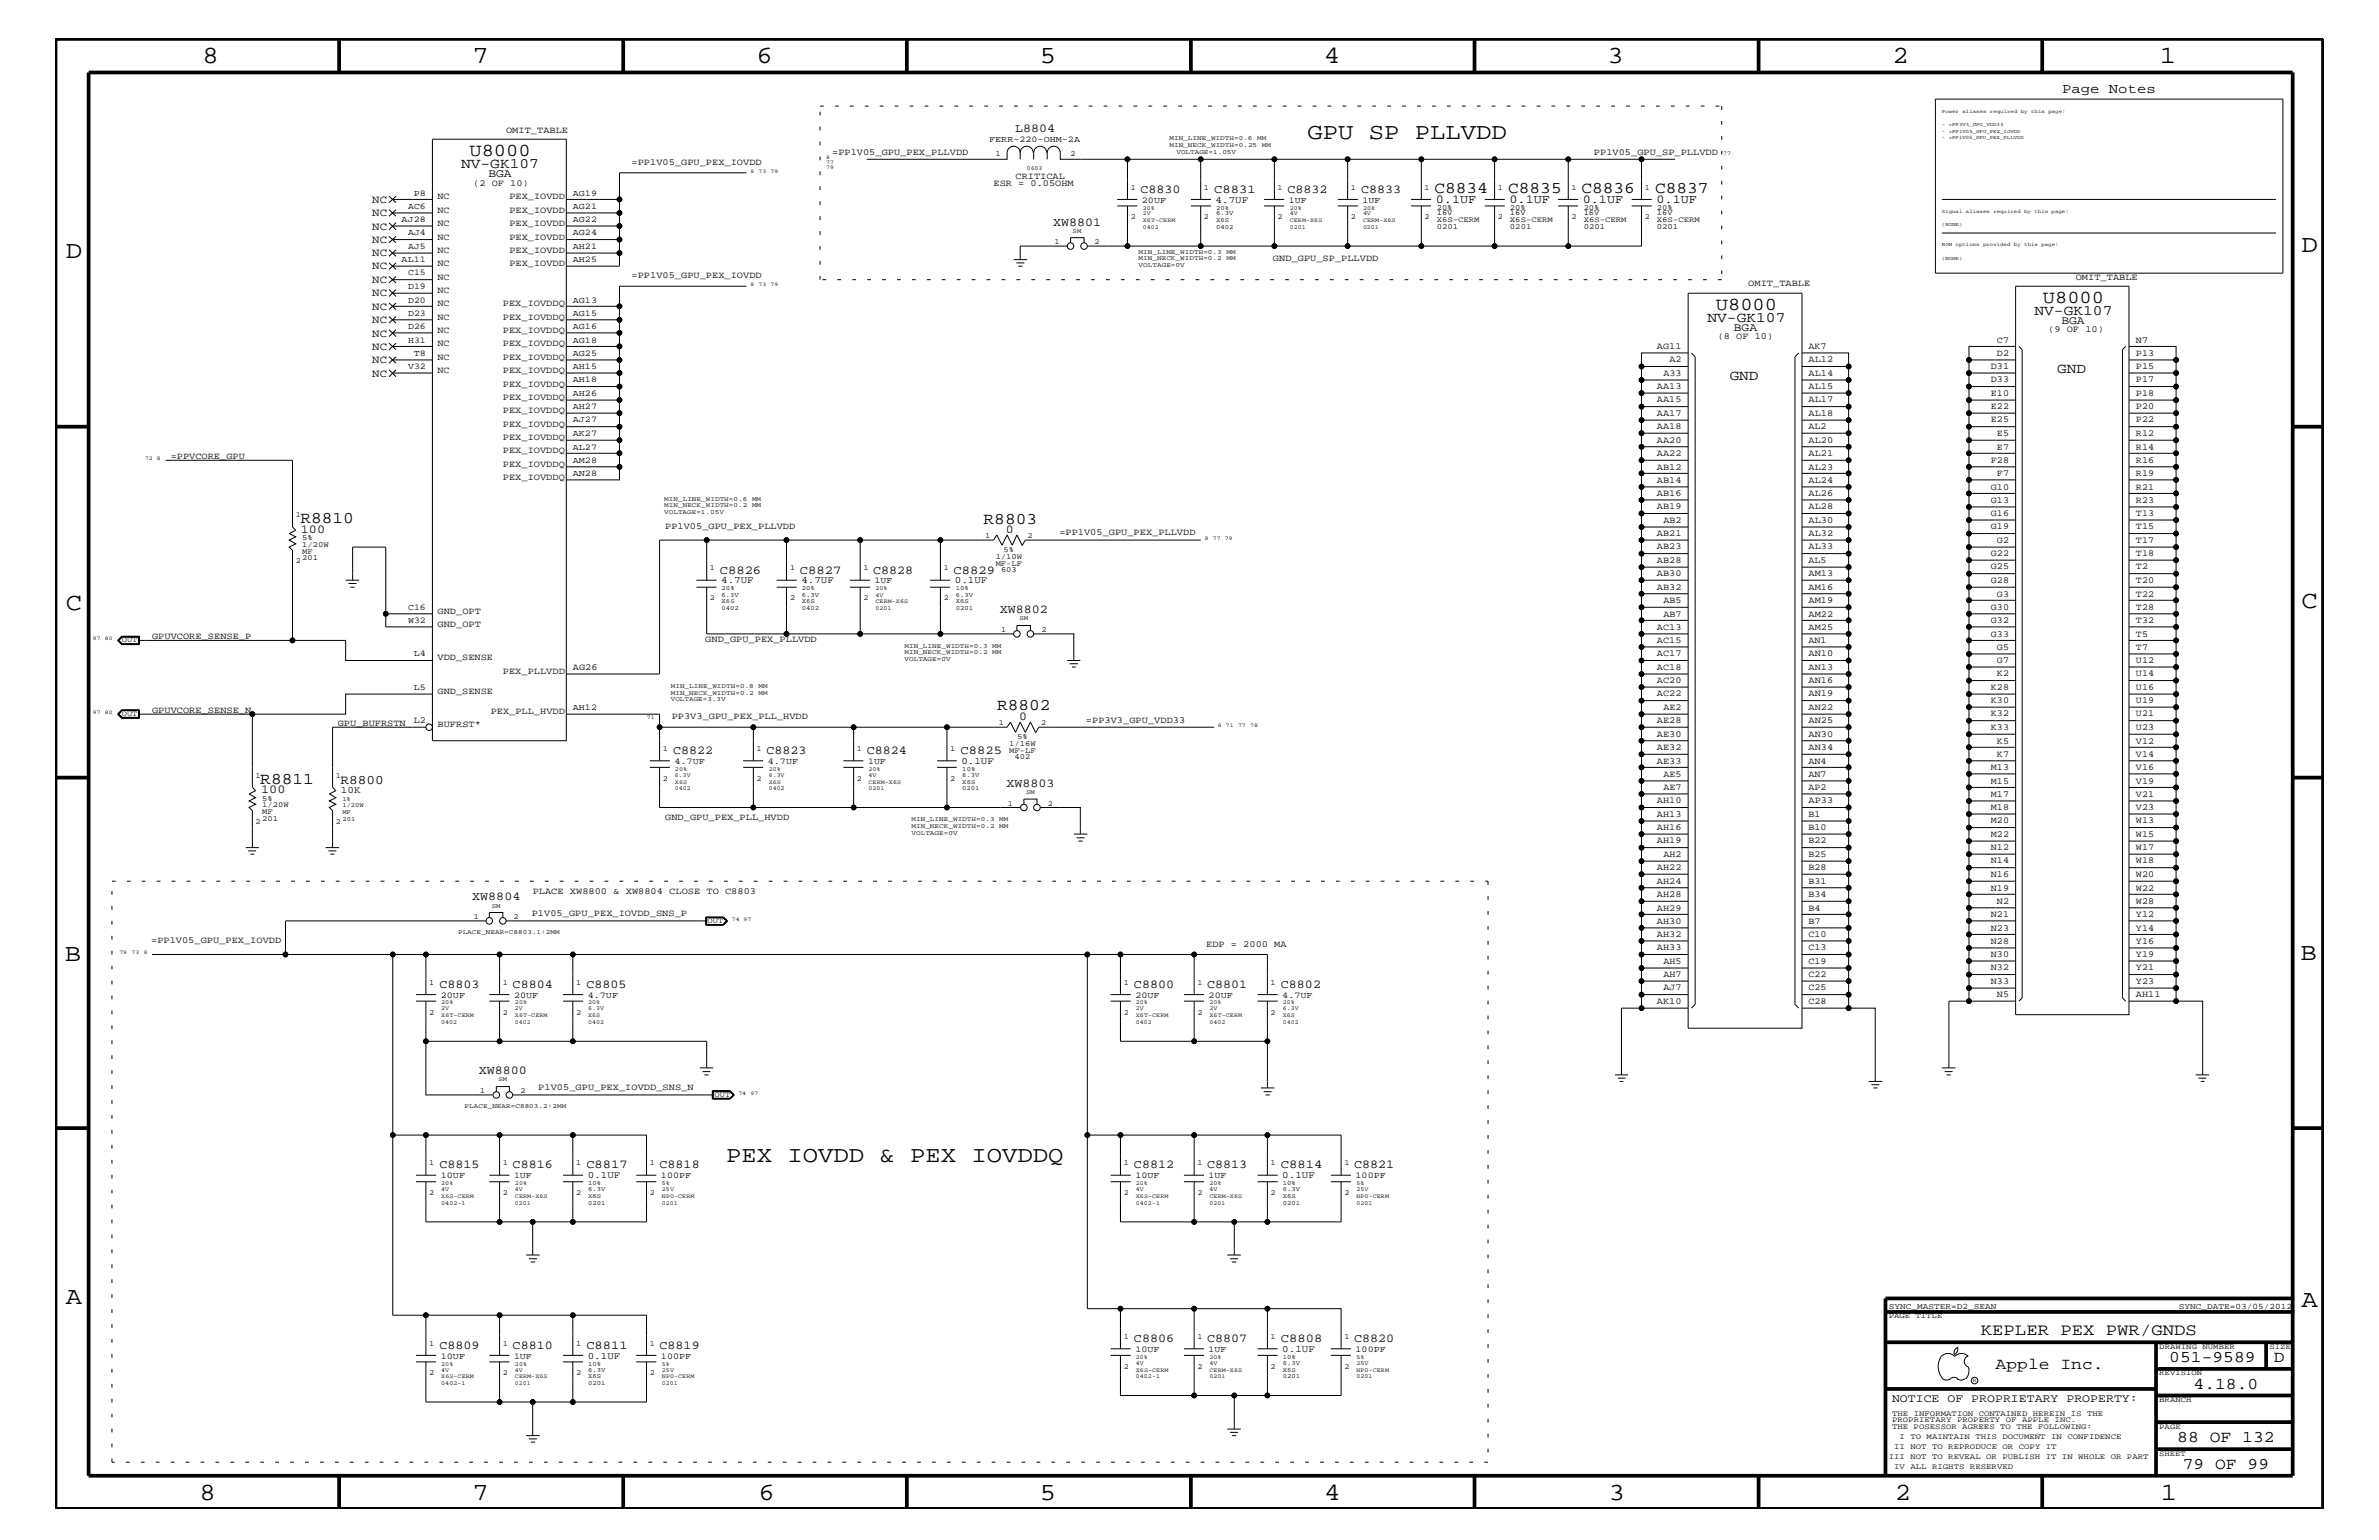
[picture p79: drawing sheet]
<svg xmlns="http://www.w3.org/2000/svg" width="432mm" height="279mm" viewBox="0 0 432 279" stroke-linecap="round" stroke-linejoin="round" font-family="sans-serif">
<defs><g id="words">
<g font-size="4.5">
<text x="36.7" y="11.5">8</text>
<text x="85.8" y="11.5">7</text>
<text x="137.3" y="11.5">6</text>
<text x="188.7" y="11.5">5</text>
<text x="240.3" y="11.5">4</text>
<text x="291.8" y="11.5">3</text>
<text x="343.5" y="11.5">2</text>
<text x="392" y="11.5">1</text>
<text x="11.9" y="46.8">D</text>
<text x="417.7" y="45.7">D</text>
<text x="11.9" y="110.6">C</text>
<text x="417.7" y="110.3">C</text>
<text x="11.8" y="174.3">B</text>
<text x="417.6" y="174.2">B</text>
<text x="11.9" y="236.7">A</text>
<text x="417.7" y="237.1">A</text>
<text x="36.2" y="272.1">8</text>
<text x="85.8" y="272.1">7</text>
<text x="137.7" y="272.1">6</text>
<text x="188.7" y="272.1">5</text>
<text x="240.4" y="272.1">4</text>
<text x="292" y="272.1">3</text>
<text x="343.9" y="272.1">2</text>
<text x="392.2" y="272.1">1</text>
</g>
<g font-size="4.1">
<text x="237.3" y="25.3">GPU SP PLLVDD</text>
<text x="131.8" y="210.8">PEX IOVDD &amp; PEX IOVDDQ</text>
</g>
<g font-size="3.3">
<text x="85.2" y="28.3">U8000</text>
<text x="311.4" y="56.3">U8000</text>
<text x="370.8" y="55.1">U8000</text>
</g>
<g font-size="3">
<text x="260.3" y="35">C8834</text>
<text x="273.7" y="35">C8835</text>
<text x="287" y="35">C8836</text>
<text x="300.4" y="35">C8837</text>
<text x="54.5" y="94.9">R8810</text>
<text x="178.5" y="95">R8803</text>
<text x="181" y="128.9">R8802</text>
<text x="47.2" y="142.2">R8811</text>
<text x="359.5" y="242.3">KEPLER PEX PWR/GNDS</text>
<text x="362.2" y="248.4">Apple Inc.</text>
<text x="393.7" y="247.1">051-9589</text>
<text x="398.1" y="252">4.18.0</text>
<text x="412.7" y="247.1">D</text>
<text x="395.2" y="261.6">88 OF 132</text>
<text x="396.2" y="266.6">79 OF 99</text>
</g>
<g font-size="2.6">
<text x="83.7" y="30.5">NV-GK107</text>
<text x="309.9" y="58.4">NV-GK107</text>
<text x="369.3" y="57.2">NV-GK107</text>
<text x="313.9" y="68.9">GND</text>
<text x="373.4" y="67.7">GND</text>
</g>
<text font-size="2.5" x="374.3" y="16.8">Page Notes</text>
<text font-size="2.4" x="61.8" y="142.2">R8800</text>
<g font-size="2.2">
<text x="184.2" y="24">L8804</text>
<text x="207" y="35">C8830</text>
<text x="220.4" y="35">C8831</text>
<text x="233.7" y="35">C8832</text>
<text x="247.1" y="35">C8833</text>
<text x="191.1" y="40.9">XW8801</text>
<text x="260.6" y="36.8">0.1UF</text>
<text x="274" y="36.8">0.1UF</text>
<text x="287.3" y="36.8">0.1UF</text>
<text x="300.7" y="36.8">0.1UF</text>
<text x="54.6" y="96.7">100</text>
<text x="182.6" y="96.7">0</text>
<text x="130.6" y="104.1">C8826</text>
<text x="145.2" y="104.1">C8827</text>
<text x="158.5" y="104.1">C8828</text>
<text x="173.1" y="104.1">C8829</text>
<text x="181.5" y="111.2">XW8802</text>
<text x="185" y="130.7">0</text>
<text x="122.2" y="136.8">C8822</text>
<text x="139.1" y="136.8">C8823</text>
<text x="157.3" y="136.8">C8824</text>
<text x="174.3" y="136.8">C8825</text>
<text x="47.4" y="144">100</text>
<text x="182.7" y="142.8">XW8803</text>
<text x="85.7" y="163.4">XW8804</text>
<text x="79.8" y="179.3">C8803</text>
<text x="93" y="179.3">C8804</text>
<text x="106.4" y="179.3">C8805</text>
<text x="205.8" y="179.3">C8800</text>
<text x="219.1" y="179.3">C8801</text>
<text x="232.5" y="179.3">C8802</text>
<text x="86.9" y="194.8">XW8800</text>
<text x="79.8" y="211.9">C8815</text>
<text x="93" y="211.9">C8816</text>
<text x="106.4" y="211.9">C8817</text>
<text x="119.7" y="211.9">C8818</text>
<text x="205.8" y="211.9">C8812</text>
<text x="219.1" y="211.9">C8813</text>
<text x="232.5" y="211.9">C8814</text>
<text x="245.8" y="211.9">C8821</text>
<text x="79.8" y="244.7">C8809</text>
<text x="93" y="244.7">C8810</text>
<text x="106.4" y="244.7">C8811</text>
<text x="119.7" y="244.7">C8819</text>
<text x="205.8" y="243.5">C8806</text>
<text x="219.1" y="243.5">C8807</text>
<text x="232.5" y="243.5">C8808</text>
<text x="245.8" y="243.5">C8820</text>
</g>
<g font-size="2.1">
<text x="88.6" y="32.2">BGA</text>
<text x="314.7" y="60">BGA</text>
<text x="374.1" y="58.7">BGA</text>
<text x="343.4" y="254.4">NOTICE OF PROPRIETARY PROPERTY:</text>
</g>
<g font-size="2">
<text x="67.6" y="36.8">NC</text>
<text x="67.6" y="39.2">NC</text>
<text x="67.6" y="41.7">NC</text>
<text x="67.6" y="44.1">NC</text>
<text x="67.6" y="46.5">NC</text>
<text x="67.6" y="48.9">NC</text>
<text x="67.6" y="53.8">NC</text>
<text x="67.6" y="51.3">NC</text>
<text x="67.6" y="58.6">NC</text>
<text x="67.6" y="56.2">NC</text>
<text x="67.6" y="65.9">NC</text>
<text x="67.6" y="63.4">NC</text>
<text x="67.6" y="61.1">NC</text>
<text x="67.6" y="68.4">NC</text>
</g>
<g font-size="1.8">
<text x="220.6" y="36.8">4.7UF</text>
<text x="130.9" y="105.9">4.7UF</text>
<text x="145.5" y="105.9">4.7UF</text>
<text x="173.3" y="105.9">0.1UF</text>
<text x="61.9" y="144">10K</text>
<text x="174.5" y="138.6">0.1UF</text>
<text x="106.7" y="213.8">0.1UF</text>
<text x="232.7" y="213.8">0.1UF</text>
<text x="232.7" y="245.3">0.1UF</text>
<text x="106.7" y="246.5">0.1UF</text>
</g>
<g font-size="1.7">
<text x="91.9" y="24.1">OMIT_TABLE</text>
<text x="114.6" y="29.9">=PP1V05_GPU_PEX_IOVDD</text>
<text x="151" y="28.1">=PP1V05_GPU_PEX_PLLVDD</text>
<text x="289.3" y="28.1">PP1V05_GPU_SP_PLLVDD</text>
<text x="85.9" y="33.7">(2 OF 10)</text>
<text x="180.3" y="33.7">ESR = 0.05OHM</text>
<text x="184.3" y="32.5">CRITICAL</text>
<text x="79.4" y="36.2">NC</text>
<text x="79.4" y="41">NC</text>
<text x="79.4" y="38.6">NC</text>
<text x="92.5" y="36.2">PEX_IOVDD</text>
<text x="92.5" y="38.6">PEX_IOVDD</text>
<text x="92.5" y="41">PEX_IOVDD</text>
<text x="79.4" y="43.5">NC</text>
<text x="79.4" y="45.9">NC</text>
<text x="92.5" y="43.5">PEX_IOVDD</text>
<text x="92.5" y="45.9">PEX_IOVDD</text>
<text x="231.1" y="47.4">GND_GPU_SP_PLLVDD</text>
<text x="79.4" y="48.3">NC</text>
<text x="79.4" y="53.2">NC</text>
<text x="79.4" y="50.7">NC</text>
<text x="92.5" y="48.3">PEX_IOVDD</text>
<text x="114.6" y="50.5">=PP1V05_GPU_PEX_IOVDD</text>
<text x="317.3" y="51.9">OMIT_TABLE</text>
<text x="376.8" y="50.7">OMIT_TABLE</text>
<text x="79.4" y="55.6">NC</text>
<text x="79.4" y="58">NC</text>
<text x="91.3" y="55.6">PEX_IOVDDQ</text>
<text x="91.3" y="58">PEX_IOVDDQ</text>
<text x="79.4" y="65.3">NC</text>
<text x="79.4" y="60.4">NC</text>
<text x="79.4" y="62.9">NC</text>
<text x="91.3" y="60.4">PEX_IOVDDQ</text>
<text x="91.3" y="62.9">PEX_IOVDDQ</text>
<text x="91.3" y="65.3">PEX_IOVDDQ</text>
<text x="300.7" y="63.4">AG11</text>
<text x="303" y="65.7">A2</text>
<text x="311.8" y="61.5">(8 OF 10)</text>
<text x="328.3" y="63.4">AK7</text>
<text x="328.3" y="65.7">AL12</text>
<text x="362.5" y="62.2">C7</text>
<text x="362.5" y="64.5">D2</text>
<text x="371.8" y="60.3">(9 OF 10)</text>
<text x="387.7" y="64.5">P13</text>
<text x="387.7" y="62.2">N7</text>
<text x="79.4" y="67.7">NC</text>
<text x="91.3" y="67.7">PEX_IOVDDQ</text>
<text x="91.3" y="70.1">PEX_IOVDDQ</text>
<text x="300.7" y="70.6">AA13</text>
<text x="301.9" y="68.2">A33</text>
<text x="328.3" y="68.2">AL14</text>
<text x="328.3" y="70.6">AL15</text>
<text x="361.4" y="67">D31</text>
<text x="361.4" y="69.4">D33</text>
<text x="361.4" y="71.8">E10</text>
<text x="387.7" y="67">P15</text>
<text x="387.7" y="69.4">P17</text>
<text x="387.7" y="71.8">P18</text>
<text x="91.3" y="75">PEX_IOVDDQ</text>
<text x="91.3" y="77.4">PEX_IOVDDQ</text>
<text x="91.3" y="72.6">PEX_IOVDDQ</text>
<text x="300.7" y="73">AA15</text>
<text x="300.7" y="75.5">AA17</text>
<text x="300.7" y="77.9">AA18</text>
<text x="328.3" y="73">AL17</text>
<text x="328.3" y="75.5">AL18</text>
<text x="328.3" y="77.9">AL2</text>
<text x="361.4" y="74.3">E22</text>
<text x="361.4" y="76.7">E25</text>
<text x="387.7" y="74.3">P20</text>
<text x="387.7" y="76.7">P22</text>
<text x="31" y="83.3">=PPVCORE_GPU</text>
<text x="91.3" y="82.2">PEX_IOVDDQ</text>
<text x="91.3" y="79.9">PEX_IOVDDQ</text>
<text x="300.7" y="82.7">AA22</text>
<text x="300.7" y="80.3">AA20</text>
<text x="328.3" y="80.3">AL20</text>
<text x="328.3" y="82.7">AL21</text>
<text x="361.4" y="83.9">F28</text>
<text x="362.5" y="79.1">E5</text>
<text x="362.5" y="81.6">E7</text>
<text x="387.7" y="79.1">R12</text>
<text x="387.7" y="81.6">R14</text>
<text x="387.7" y="83.9">R16</text>
<text x="91.3" y="84.7">PEX_IOVDDQ</text>
<text x="91.3" y="87.1">PEX_IOVDDQ</text>
<text x="300.7" y="85.2">AB12</text>
<text x="300.7" y="87.6">AB14</text>
<text x="328.3" y="85.2">AL23</text>
<text x="328.3" y="87.6">AL24</text>
<text x="361.4" y="88.8">G10</text>
<text x="362.5" y="86.4">F7</text>
<text x="387.7" y="86.4">R19</text>
<text x="387.7" y="88.8">R21</text>
<text x="120.7" y="96">PP1V05_GPU_PEX_PLLVDD</text>
<text x="300.7" y="90">AB16</text>
<text x="300.7" y="92.4">AB19</text>
<text x="301.9" y="94.9">AB2</text>
<text x="328.3" y="90">AL26</text>
<text x="328.3" y="92.4">AL28</text>
<text x="328.3" y="94.9">AL30</text>
<text x="361.4" y="91.2">G13</text>
<text x="361.4" y="93.7">G16</text>
<text x="387.7" y="91.2">R23</text>
<text x="387.7" y="93.7">T13</text>
<text x="192.3" y="97.1">=PP1V05_GPU_PEX_PLLVDD</text>
<text x="300.7" y="97.3">AB21</text>
<text x="300.7" y="99.7">AB23</text>
<text x="328.3" y="97.3">AL32</text>
<text x="328.3" y="99.7">AL33</text>
<text x="361.4" y="96">G19</text>
<text x="361.4" y="101">G22</text>
<text x="362.5" y="98.5">G2</text>
<text x="387.7" y="96">T15</text>
<text x="387.7" y="98.5">T17</text>
<text x="387.7" y="101">T18</text>
<text x="300.7" y="102.1">AB28</text>
<text x="300.7" y="104.6">AB30</text>
<text x="300.7" y="107">AB32</text>
<text x="328.3" y="102.1">AL5</text>
<text x="328.3" y="104.6">AM13</text>
<text x="328.3" y="107">AM16</text>
<text x="361.4" y="103.3">G25</text>
<text x="361.4" y="105.8">G28</text>
<text x="387.7" y="103.3">T2</text>
<text x="387.7" y="105.8">T20</text>
<text x="79.4" y="113.7">GND_OPT</text>
<text x="79.4" y="111.4">GND_OPT</text>
<text x="301.9" y="109.4">AB5</text>
<text x="301.9" y="111.9">AB7</text>
<text x="328.3" y="109.4">AM19</text>
<text x="328.3" y="111.9">AM22</text>
<text x="361.4" y="110.6">G30</text>
<text x="361.4" y="113.1">G32</text>
<text x="362.5" y="108.2">G3</text>
<text x="387.7" y="108.2">T22</text>
<text x="387.7" y="110.6">T28</text>
<text x="387.7" y="113.1">T32</text>
<text x="27.6" y="115.9">GPUVCORE_SENSE_P</text>
<text x="79.4" y="119.8">VDD_SENSE</text>
<text x="128" y="116.5">GND_GPU_PEX_PLLVDD</text>
<text x="300.7" y="114.2">AC13</text>
<text x="300.7" y="116.7">AC15</text>
<text x="300.7" y="119.1">AC17</text>
<text x="328.3" y="114.2">AM25</text>
<text x="328.3" y="116.7">AN1</text>
<text x="328.3" y="119.1">AN10</text>
<text x="361.4" y="115.5">G33</text>
<text x="362.5" y="117.9">G5</text>
<text x="387.7" y="115.5">T5</text>
<text x="387.7" y="117.9">T7</text>
<text x="79.4" y="125.9">GND_SENSE</text>
<text x="91.3" y="122.3">PEX_PLLVDD</text>
<text x="104" y="121.5">AG26</text>
<text x="300.7" y="121.5">AC18</text>
<text x="300.7" y="124">AC20</text>
<text x="328.3" y="121.5">AN13</text>
<text x="328.3" y="124">AN16</text>
<text x="361.4" y="125.2">K28</text>
<text x="362.5" y="120.3">G7</text>
<text x="362.5" y="122.7">K2</text>
<text x="387.7" y="120.3">U12</text>
<text x="387.7" y="122.7">U14</text>
<text x="387.7" y="125.2">U16</text>
<text x="27.6" y="129.3">GPUVCORE_SENSE_N</text>
<text x="61.3" y="131.7">GPU_BUFRSTN</text>
<text x="75.1" y="131.3">L2</text>
<text x="79.4" y="131.9">BUFRST*</text>
<text x="89.1" y="129.6">PEX_PLL_HVDD</text>
<text x="121.9" y="130.5">PP3V3_GPU_PEX_PLL_HVDD</text>
<text x="197.1" y="131.1">=PP3V3_GPU_VDD33</text>
<text x="300.7" y="126.4">AC22</text>
<text x="300.7" y="131.3">AE28</text>
<text x="301.9" y="128.8">AE2</text>
<text x="328.3" y="126.4">AN19</text>
<text x="328.3" y="128.8">AN22</text>
<text x="328.3" y="131.3">AN25</text>
<text x="361.4" y="127.6">K30</text>
<text x="361.4" y="130">K32</text>
<text x="387.7" y="127.6">U19</text>
<text x="387.7" y="130">U21</text>
<text x="300.7" y="133.6">AE30</text>
<text x="300.7" y="136.1">AE32</text>
<text x="328.3" y="133.6">AN30</text>
<text x="328.3" y="136.1">AN34</text>
<text x="361.4" y="132.4">K33</text>
<text x="362.5" y="134.9">K5</text>
<text x="362.5" y="137.3">K7</text>
<text x="387.7" y="132.4">U23</text>
<text x="387.7" y="134.9">V12</text>
<text x="387.7" y="137.3">V14</text>
<text x="300.7" y="138.5">AE33</text>
<text x="301.9" y="140.9">AE5</text>
<text x="301.9" y="143.4">AE7</text>
<text x="328.3" y="138.5">AN4</text>
<text x="328.3" y="140.9">AN7</text>
<text x="328.3" y="143.4">AP2</text>
<text x="361.4" y="139.7">M13</text>
<text x="361.4" y="142.2">M15</text>
<text x="387.7" y="139.7">V16</text>
<text x="387.7" y="142.2">V19</text>
<text x="120.7" y="148.7">GND_GPU_PEX_PLL_HVDD</text>
<text x="300.7" y="145.7">AH10</text>
<text x="300.7" y="148.2">AH13</text>
<text x="328.3" y="145.7">AP33</text>
<text x="328.3" y="148.2">B1</text>
<text x="361.4" y="144.6">M17</text>
<text x="361.4" y="147">M18</text>
<text x="361.4" y="149.4">M20</text>
<text x="387.7" y="144.6">V21</text>
<text x="387.7" y="147">V23</text>
<text x="387.7" y="149.4">W13</text>
<text x="300.7" y="150.7">AH16</text>
<text x="300.7" y="153">AH19</text>
<text x="301.9" y="155.5">AH2</text>
<text x="328.3" y="150.7">B10</text>
<text x="328.3" y="153">B22</text>
<text x="328.3" y="155.5">B25</text>
<text x="361.4" y="151.8">M22</text>
<text x="361.4" y="154.3">N12</text>
<text x="387.7" y="151.8">W15</text>
<text x="387.7" y="154.3">W17</text>
<text x="300.7" y="157.9">AH22</text>
<text x="300.7" y="160.3">AH24</text>
<text x="328.3" y="157.9">B28</text>
<text x="328.3" y="160.3">B31</text>
<text x="361.4" y="156.7">N14</text>
<text x="361.4" y="159.1">N16</text>
<text x="361.4" y="161.6">N19</text>
<text x="387.7" y="156.7">W18</text>
<text x="387.7" y="159.1">W20</text>
<text x="387.7" y="161.6">W22</text>
<text x="96.5" y="166.2">P1V05_GPU_PEX_IOVDD_SNS_P</text>
<text x="96.7" y="162.2">PLACE XW8800 &amp; XW8804 CLOSE TO C8803</text>
<text x="300.7" y="162.8">AH28</text>
<text x="300.7" y="165.2">AH29</text>
<text x="300.7" y="167.6">AH30</text>
<text x="328.3" y="162.8">B34</text>
<text x="328.3" y="165.2">B4</text>
<text x="328.3" y="167.6">B7</text>
<text x="361.4" y="166.4">N21</text>
<text x="362.5" y="163.9">N2</text>
<text x="387.7" y="163.9">W28</text>
<text x="387.7" y="166.4">Y12</text>
<text x="27.4" y="171.1">=PP1V05_GPU_PEX_IOVDD</text>
<text x="218.9" y="171.9">EDP = 2000 MA</text>
<text x="300.7" y="170">AH32</text>
<text x="300.7" y="172.4">AH33</text>
<text x="328.3" y="170">C10</text>
<text x="328.3" y="172.4">C13</text>
<text x="361.4" y="168.9">N23</text>
<text x="361.4" y="171.2">N28</text>
<text x="361.4" y="173.7">N30</text>
<text x="387.7" y="168.9">Y14</text>
<text x="387.7" y="171.2">Y16</text>
<text x="387.7" y="173.7">Y19</text>
<text x="301.9" y="174.9">AH5</text>
<text x="301.9" y="177.3">AH7</text>
<text x="301.9" y="179.7">AJ7</text>
<text x="328.3" y="174.9">C19</text>
<text x="328.3" y="177.3">C22</text>
<text x="328.3" y="179.7">C25</text>
<text x="361.4" y="176.1">N32</text>
<text x="361.4" y="178.5">N33</text>
<text x="387.7" y="176.1">Y21</text>
<text x="387.7" y="178.5">Y23</text>
<text x="300.7" y="182.1">AK10</text>
<text x="328.3" y="182.1">C28</text>
<text x="362.5" y="181">N5</text>
<text x="387.7" y="181">AH11</text>
<text x="97.7" y="197.8">P1V05_GPU_PEX_IOVDD_SNS_N</text>
</g>
<g font-size="1.6">
<text x="179.5" y="25.7">FERR-220-OHM-2A</text>
<text x="75.1" y="35.5">P8</text>
<text x="104" y="35.5">AG19</text>
<text x="72.9" y="40.3">AJ28</text>
<text x="74.1" y="37.9">AC6</text>
<text x="104" y="37.9">AG21</text>
<text x="104" y="40.3">AG22</text>
<text x="207.3" y="36.8">20UF</text>
<text x="233.9" y="36.8">1UF</text>
<text x="247.3" y="36.8">1UF</text>
<text x="72.9" y="47.6">AL11</text>
<text x="74.1" y="42.7">AJ4</text>
<text x="74.1" y="45.2">AJ5</text>
<text x="104" y="42.7">AG24</text>
<text x="104" y="45.2">AH21</text>
<text x="104" y="47.6">AH25</text>
<text x="74.1" y="50">C15</text>
<text x="74.1" y="52.4">D19</text>
<text x="74.1" y="57.3">D23</text>
<text x="74.1" y="59.7">D26</text>
<text x="74.1" y="54.9">D20</text>
<text x="104" y="54.9">AG13</text>
<text x="104" y="57.3">AG15</text>
<text x="104" y="59.7">AG16</text>
<text x="74.1" y="62.2">H31</text>
<text x="75.1" y="64.5">T8</text>
<text x="104" y="62.2">AG18</text>
<text x="104" y="64.5">AG25</text>
<text x="74.1" y="67">V32</text>
<text x="104" y="67">AH15</text>
<text x="104" y="69.4">AH18</text>
<text x="104" y="71.8">AH26</text>
<text x="104" y="74.3">AH27</text>
<text x="104" y="76.7">AJ27</text>
<text x="104" y="79.1">AK27</text>
<text x="104" y="81.6">AL27</text>
<text x="104" y="83.9">AM28</text>
<text x="104" y="86.4">AN28</text>
<text x="158.7" y="105.9">1UF</text>
<text x="74.1" y="110.6">C16</text>
<text x="74.1" y="113.1">W32</text>
<text x="75.1" y="119.1">L4</text>
<text x="75.1" y="125.2">L5</text>
<text x="104" y="128.8">AH12</text>
<text x="122.4" y="138.6">4.7UF</text>
<text x="139.4" y="138.6">4.7UF</text>
<text x="157.6" y="138.6">1UF</text>
<text x="80" y="181">20UF</text>
<text x="93.3" y="181">20UF</text>
<text x="106.7" y="181">4.7UF</text>
<text x="206.1" y="181">20UF</text>
<text x="219.4" y="181">20UF</text>
<text x="232.7" y="181">4.7UF</text>
<text x="80" y="213.8">10UF</text>
<text x="93.3" y="213.8">1UF</text>
<text x="120" y="213.8">100PF</text>
<text x="206.1" y="213.8">10UF</text>
<text x="219.4" y="213.8">1UF</text>
<text x="246" y="213.8">100PF</text>
<text x="206.1" y="245.3">10UF</text>
<text x="219.4" y="245.3">1UF</text>
<text x="246" y="245.3">100PF</text>
<text x="80" y="246.5">10UF</text>
<text x="93.3" y="246.5">1UF</text>
<text x="120" y="246.5">100PF</text>
</g>
<g font-size="1.5">
<text x="342.8" y="237.4">SYNC_MASTER=D2_SEAN</text>
<text x="395.5" y="237.4">SYNC_DATE=03/05/2012</text>
</g>
<g font-size="1.4">
<text x="180.7" y="28.3">1</text>
<text x="194.3" y="28.3">2</text>
<text x="205.2" y="34.4">1</text>
<text x="218.5" y="34.4">1</text>
<text x="231.9" y="34.4">1</text>
<text x="245.2" y="34.4">1</text>
<text x="258.6" y="34.4">1</text>
<text x="271.9" y="34.4">1</text>
<text x="285.2" y="34.4">1</text>
<text x="298.5" y="34.4">1</text>
<text x="205.2" y="39.8">2</text>
<text x="218.5" y="39.8">2</text>
<text x="231.9" y="39.8">2</text>
<text x="245.2" y="39.8">2</text>
<text x="258.6" y="39.8">2</text>
<text x="260.8" y="40.3">X6S-CERM</text>
<text x="260.8" y="39.1">16V</text>
<text x="260.8" y="38">20%</text>
<text x="260.8" y="41.5">0201</text>
<text x="271.9" y="39.8">2</text>
<text x="274.1" y="38">20%</text>
<text x="274.1" y="39.1">16V</text>
<text x="274.1" y="40.3">X6S-CERM</text>
<text x="274.1" y="41.5">0201</text>
<text x="285.2" y="39.8">2</text>
<text x="287.4" y="41.5">0201</text>
<text x="287.4" y="38">20%</text>
<text x="287.4" y="39.1">16V</text>
<text x="287.4" y="40.3">X6S-CERM</text>
<text x="298.5" y="39.8">2</text>
<text x="300.7" y="41.5">0201</text>
<text x="300.7" y="40.3">X6S-CERM</text>
<text x="300.7" y="39.1">16V</text>
<text x="300.7" y="38">20%</text>
<text x="191.4" y="44.3">1</text>
<text x="198.7" y="44.3">2</text>
<text x="53.7" y="93.8">1</text>
<text x="54.9" y="101.6">201</text>
<text x="54.9" y="99.3">1/20W</text>
<text x="54.9" y="100.4">MF</text>
<text x="54.9" y="98">5%</text>
<text x="178.8" y="97.6">1</text>
<text x="180.7" y="101.4">1/10W</text>
<text x="182.2" y="100.2">5%</text>
<text x="186.5" y="97.6">2</text>
<text x="53.7" y="102.2">2</text>
<text x="128.9" y="103.5">1</text>
<text x="143.4" y="103.5">1</text>
<text x="156.7" y="103.5">1</text>
<text x="171.3" y="103.5">1</text>
<text x="180.7" y="102.6">MF-LF</text>
<text x="181.7" y="103.8">603</text>
<text x="128.9" y="108.9">2</text>
<text x="143.4" y="108.9">2</text>
<text x="156.7" y="108.9">2</text>
<text x="171.3" y="108.9">2</text>
<text x="22.1" y="116.5">OUT</text>
<text x="181.7" y="114.7">1</text>
<text x="189" y="114.7">2</text>
<text x="22.1" y="129.9">OUT</text>
<text x="181.3" y="131.6">1</text>
<text x="189" y="131.6">2</text>
<text x="120.3" y="136.2">1</text>
<text x="137.3" y="136.2">1</text>
<text x="155.5" y="136.2">1</text>
<text x="172.5" y="136.2">1</text>
<text x="183.2" y="136.6">MF-LF</text>
<text x="183.2" y="135.3">1/16W</text>
<text x="184.1" y="137.8">402</text>
<text x="184.6" y="134.1">5%</text>
<text x="46.4" y="141.1">1</text>
<text x="61" y="141.1">1</text>
<text x="120.3" y="141.7">2</text>
<text x="137.3" y="141.7">2</text>
<text x="155.5" y="141.7">2</text>
<text x="172.5" y="141.7">2</text>
<text x="46.4" y="149.5">2</text>
<text x="47.6" y="149">201</text>
<text x="47.6" y="146.5">1/20W</text>
<text x="47.6" y="147.7">MF</text>
<text x="47.6" y="145.3">5%</text>
<text x="61" y="149.5">2</text>
<text x="182.9" y="146.2">1</text>
<text x="190.2" y="146.2">2</text>
<text x="86" y="166.7">1</text>
<text x="93.2" y="166.7">2</text>
<text x="128.4" y="167.5">OUT</text>
<text x="77.9" y="178.7">1</text>
<text x="91.3" y="178.7">1</text>
<text x="104.6" y="178.7">1</text>
<text x="204" y="178.7">1</text>
<text x="217.3" y="178.7">1</text>
<text x="230.6" y="178.7">1</text>
<text x="77.9" y="184.1">2</text>
<text x="91.3" y="184.1">2</text>
<text x="104.6" y="184.1">2</text>
<text x="204" y="184.1">2</text>
<text x="217.3" y="184.1">2</text>
<text x="230.6" y="184.1">2</text>
<text x="87.2" y="198.2">1</text>
<text x="94.4" y="198.2">2</text>
<text x="129.7" y="199">OUT</text>
<text x="77.9" y="211.4">1</text>
<text x="91.3" y="211.4">1</text>
<text x="104.6" y="211.4">1</text>
<text x="117.9" y="211.4">1</text>
<text x="204" y="211.4">1</text>
<text x="217.3" y="211.4">1</text>
<text x="230.6" y="211.4">1</text>
<text x="244" y="211.4">1</text>
<text x="77.9" y="216.9">2</text>
<text x="91.3" y="216.9">2</text>
<text x="104.6" y="216.9">2</text>
<text x="117.9" y="216.9">2</text>
<text x="204" y="216.9">2</text>
<text x="217.3" y="216.9">2</text>
<text x="230.6" y="216.9">2</text>
<text x="244" y="216.9">2</text>
<text x="342.8" y="239.2">PAGE TITLE</text>
<text x="77.9" y="244.1">1</text>
<text x="91.3" y="244.1">1</text>
<text x="104.6" y="244.1">1</text>
<text x="117.9" y="244.1">1</text>
<text x="204" y="242.9">1</text>
<text x="217.3" y="242.9">1</text>
<text x="230.6" y="242.9">1</text>
<text x="244" y="242.9">1</text>
<text x="391.9" y="244.7">DRAWING NUMBER</text>
<text x="411.9" y="244.7">SIZE</text>
<text x="77.9" y="249.5">2</text>
<text x="91.3" y="249.5">2</text>
<text x="104.6" y="249.5">2</text>
<text x="117.9" y="249.5">2</text>
<text x="204" y="248.4">2</text>
<text x="217.3" y="248.4">2</text>
<text x="230.6" y="248.4">2</text>
<text x="244" y="248.4">2</text>
<text x="391.9" y="249.5">REVISION</text>
<text x="343.4" y="256.8">THE INFORMATION CONTAINED HEREIN IS THE</text>
<text x="391.9" y="254.4">BRANCH</text>
<text x="343.4" y="258">PROPRIETARY PROPERTY OF APPLE INC.</text>
<text x="343.4" y="259.3">THE POSESSOR AGREES TO THE FOLLOWING:</text>
<text x="343.8" y="262.9">II NOT TO REPRODUCE OR COPY IT</text>
<text x="344.8" y="261.1">I TO MAINTAIN THIS DOCUMENT IN CONFIDENCE</text>
<text x="391.9" y="259.3">PAGE</text>
<text x="342.8" y="264.7">III NOT TO REVEAL OR PUBLISH IT IN WHOLE OR PART</text>
<text x="343.8" y="266.6">IV ALL RIGHTS RESERVED</text>
<text x="391.9" y="264.1">SHEET</text>
</g>
<g font-size="1.2">
<text x="212.3" y="25.4">MIN_LINE_WIDTH=0.6</text>
<text x="212.3" y="26.6">MIN_NECK_WIDTH=0.25</text>
<text x="213.5" y="27.9">VOLTAGE=1.05V</text>
<text x="228.2" y="25.4">MM</text>
<text x="229" y="26.6">MM</text>
<text x="220.7" y="38">20%</text>
<text x="220.7" y="39.1">6.3V</text>
<text x="220.7" y="41.5">0402</text>
<text x="220.7" y="40.3">X6S</text>
<text x="194.7" y="42.3">SM</text>
<text x="206.7" y="47.2">MIN_NECK_WIDTH=0.2</text>
<text x="206.7" y="46">MIN_LINE_WIDTH=0.3</text>
<text x="222.6" y="47.2">MM</text>
<text x="222.6" y="46">MM</text>
<text x="206.7" y="48.4">VOLTAGE=0V</text>
<text x="120.6" y="92.1">MIN_NECK_WIDTH=0.2</text>
<text x="120.6" y="93.2">VOLTAGE=1.05V</text>
<text x="120.6" y="90.9">MIN_LINE_WIDTH=0.6</text>
<text x="136.5" y="92.1">MM</text>
<text x="136.5" y="90.9">MM</text>
<text x="131" y="107.1">20%</text>
<text x="145.5" y="107.1">20%</text>
<text x="173.5" y="107.1">10%</text>
<text x="131" y="108.2">6.3V</text>
<text x="131" y="110.6">0402</text>
<text x="131" y="109.4">X6S</text>
<text x="145.5" y="108.2">6.3V</text>
<text x="145.5" y="110.6">0402</text>
<text x="145.5" y="109.4">X6S</text>
<text x="173.5" y="110.6">0201</text>
<text x="173.5" y="108.2">6.3V</text>
<text x="173.5" y="109.4">X6S</text>
<text x="185" y="112.6">SM</text>
<text x="164.2" y="119.9">VOLTAGE=0V</text>
<text x="164.2" y="118.7">MIN_NECK_WIDTH=0.2</text>
<text x="164.2" y="117.5">MIN_LINE_WIDTH=0.3</text>
<text x="180.1" y="118.7">MM</text>
<text x="180.1" y="117.5">MM</text>
<text x="121.8" y="124.8">MIN_LINE_WIDTH=0.8</text>
<text x="137.7" y="124.8">MM</text>
<text x="121.8" y="126">MIN_NECK_WIDTH=0.2</text>
<text x="121.8" y="127.2">VOLTAGE=3.3V</text>
<text x="137.7" y="126">MM</text>
<text x="174.7" y="143.4">0201</text>
<text x="174.7" y="140.9">6.3V</text>
<text x="174.7" y="139.8">10%</text>
<text x="174.7" y="142.2">X6S</text>
<text x="62.1" y="149">201</text>
<text x="62.1" y="145.3">1%</text>
<text x="62.1" y="146.5">1/20W</text>
<text x="62.1" y="147.7">MF</text>
<text x="165.4" y="149">MIN_LINE_WIDTH=0.3</text>
<text x="181.4" y="149">MM</text>
<text x="186.2" y="144">SM</text>
<text x="165.4" y="150.2">MIN_NECK_WIDTH=0.2</text>
<text x="165.4" y="151.5">VOLTAGE=0V</text>
<text x="181.4" y="150.2">MM</text>
<text x="89.3" y="164.7">SM</text>
<text x="83.1" y="169.5">PLACE_NEAR=C8803.1:2MM</text>
<text x="90.5" y="196.2">SM</text>
<text x="84.3" y="201">PLACE_NEAR=C8803.2:2MM</text>
<text x="106.8" y="215">10%</text>
<text x="232.8" y="215">10%</text>
<text x="106.8" y="218.6">0201</text>
<text x="106.8" y="216.1">6.3V</text>
<text x="106.8" y="217.3">X6S</text>
<text x="232.8" y="218.6">0201</text>
<text x="232.8" y="216.1">6.3V</text>
<text x="232.8" y="217.3">X6S</text>
<text x="106.8" y="251.2">0201</text>
<text x="106.8" y="248.9">6.3V</text>
<text x="106.8" y="247.8">10%</text>
<text x="106.8" y="250">X6S</text>
<text x="232.8" y="250">0201</text>
<text x="232.8" y="247.6">6.3V</text>
<text x="232.8" y="246.5">10%</text>
<text x="232.8" y="248.9">X6S</text>
</g>
<g font-size="1.1">
<text x="186.4" y="30.8">0603</text>
<text x="207.4" y="40.3">X6T-CERM</text>
<text x="207.4" y="38">20%</text>
<text x="207.4" y="41.5">0402</text>
<text x="207.4" y="39.1">2V</text>
<text x="234.1" y="38">20%</text>
<text x="234.1" y="41.5">0201</text>
<text x="234.1" y="40.3">CERM-X6S</text>
<text x="234.1" y="39.1">4V</text>
<text x="247.4" y="38">20%</text>
<text x="247.4" y="41.5">0201</text>
<text x="247.4" y="40.3">CERM-X6S</text>
<text x="247.4" y="39.1">4V</text>
<text x="158.9" y="107.1">20%</text>
<text x="158.9" y="110.6">0201</text>
<text x="158.9" y="109.4">CERM-X6S</text>
<text x="158.9" y="108.2">4V</text>
<text x="122.5" y="139.8">20%</text>
<text x="122.5" y="140.9">6.3V</text>
<text x="122.5" y="143.4">0402</text>
<text x="122.5" y="142.2">X6S</text>
<text x="139.5" y="139.8">20%</text>
<text x="139.5" y="140.9">6.3V</text>
<text x="139.5" y="143.4">0402</text>
<text x="139.5" y="142.2">X6S</text>
<text x="157.6" y="139.8">20%</text>
<text x="157.6" y="143.4">0201</text>
<text x="157.6" y="142.2">CERM-X6S</text>
<text x="157.6" y="140.9">4V</text>
<text x="80.1" y="182.2">20%</text>
<text x="80.1" y="185.8">0402</text>
<text x="80.1" y="184.6">X6T-CERM</text>
<text x="80.1" y="183.3">2V</text>
<text x="93.5" y="182.2">20%</text>
<text x="93.5" y="185.8">0402</text>
<text x="93.5" y="184.6">X6T-CERM</text>
<text x="93.5" y="183.3">2V</text>
<text x="106.8" y="182.2">20%</text>
<text x="106.8" y="183.3">6.3V</text>
<text x="106.8" y="185.8">0402</text>
<text x="106.8" y="184.6">X6S</text>
<text x="206.2" y="182.2">20%</text>
<text x="206.2" y="185.8">0402</text>
<text x="206.2" y="184.6">X6T-CERM</text>
<text x="206.2" y="183.3">2V</text>
<text x="219.5" y="182.2">20%</text>
<text x="219.5" y="185.8">0402</text>
<text x="219.5" y="184.6">X6T-CERM</text>
<text x="219.5" y="183.3">2V</text>
<text x="232.8" y="183.3">6.3V</text>
<text x="232.8" y="185.8">0402</text>
<text x="232.8" y="184.6">X6S</text>
<text x="232.8" y="182.2">20%</text>
<text x="80.1" y="215">20%</text>
<text x="93.5" y="215">20%</text>
<text x="120.1" y="215">5%</text>
<text x="206.2" y="215">20%</text>
<text x="219.5" y="215">20%</text>
<text x="246.2" y="215">5%</text>
<text x="80.1" y="216.1">4V</text>
<text x="80.1" y="218.6">0402-1</text>
<text x="80.1" y="217.3">X6S-CERM</text>
<text x="93.5" y="218.6">0201</text>
<text x="93.5" y="217.3">CERM-X6S</text>
<text x="93.5" y="216.1">4V</text>
<text x="120.1" y="218.6">0201</text>
<text x="120.1" y="217.3">NP0-CERM</text>
<text x="120.1" y="216.1">25V</text>
<text x="206.2" y="216.1">4V</text>
<text x="206.2" y="218.6">0402-1</text>
<text x="206.2" y="217.3">X6S-CERM</text>
<text x="219.5" y="218.6">0201</text>
<text x="219.5" y="217.3">CERM-X6S</text>
<text x="219.5" y="216.1">4V</text>
<text x="246.2" y="217.3">NP0-CERM</text>
<text x="246.2" y="216.1">25V</text>
<text x="246.2" y="218.6">0201</text>
<text x="80.1" y="247.8">20%</text>
<text x="80.1" y="248.9">4V</text>
<text x="80.1" y="251.2">0402-1</text>
<text x="80.1" y="250">X6S-CERM</text>
<text x="93.5" y="247.8">20%</text>
<text x="93.5" y="251.2">0201</text>
<text x="93.5" y="250">CERM-X6S</text>
<text x="93.5" y="248.9">4V</text>
<text x="120.1" y="251.2">0201</text>
<text x="120.1" y="250">NP0-CERM</text>
<text x="120.1" y="248.9">25V</text>
<text x="120.1" y="247.8">5%</text>
<text x="206.2" y="247.6">4V</text>
<text x="206.2" y="250">0402-1</text>
<text x="206.2" y="248.9">X6S-CERM</text>
<text x="206.2" y="246.5">20%</text>
<text x="219.5" y="246.5">20%</text>
<text x="219.5" y="250">0201</text>
<text x="219.5" y="248.9">CERM-X6S</text>
<text x="219.5" y="247.6">4V</text>
<text x="246.2" y="250">0201</text>
<text x="246.2" y="248.9">NP0-CERM</text>
<text x="246.2" y="247.6">25V</text>
<text x="246.2" y="246.5">5%</text>
</g>
<g font-size="1">
<text x="149.9" y="29.8">77</text>
<text x="149.9" y="28.9">8</text>
<text x="312.8" y="28.1">77</text>
<text x="136.2" y="31.4">8</text>
<text x="137.7" y="31.4">73</text>
<text x="139.9" y="31.4">79</text>
<text x="149.9" y="30.7">79</text>
<text x="136.2" y="51.9">8</text>
<text x="137.7" y="51.9">73</text>
<text x="139.9" y="51.9">79</text>
<text x="26.3" y="83.5">72 8</text>
<text x="218.7" y="98">8</text>
<text x="220.1" y="98">77</text>
<text x="222.3" y="98">79</text>
<text x="16.8" y="116.2">97</text>
<text x="19" y="116.2">80</text>
<text x="16.8" y="129.6">97</text>
<text x="19" y="129.6">80</text>
<text x="117.4" y="130.5">71</text>
<text x="221.1" y="131.9">8</text>
<text x="222.5" y="131.9">71</text>
<text x="224.7" y="131.9">77</text>
<text x="226.9" y="131.9">78</text>
<text x="132.8" y="167.1">74 97</text>
<text x="21.7" y="173.2">79</text>
<text x="23.9" y="173.2">73</text>
<text x="26.1" y="173.2">8</text>
<text x="134" y="198.7">74</text>
<text x="136.2" y="198.7">97</text>
<text x="358.1" y="250.7">R</text>
</g>
<g font-size=".9">
<text x="352.5" y="22.9">- =PP3V3_GPU_VDD33</text>
<text x="352.5" y="20.4">Power aliases required by this page:</text>
<text x="352.5" y="24.1">- =PP1V05_GPU_PEX_IOVDD</text>
<text x="352.5" y="25.3">- =PP1V05_GPU_PEX_PLLVDD</text>
<text x="352.5" y="41">(NONE)</text>
<text x="352.5" y="38.6">Signal aliases required by this page:</text>
<text x="352.5" y="47.1">(NONE)</text>
<text x="352.5" y="44.6">BOM options provided by this page:</text>
</g>
</g></defs>
<g fill="none" stroke="#000" stroke-width=".18">
<path d="M351.3 18h63.1v31.6h-63.1zM70.6 35.6l1.3 1.2M70.6 38l1.3 1.2M71.3 36.2h7.2M71.3 38.6h7.2M71.9 35.6l-1.3 1.2M71.9 38l-1.3 1.2M78.5 25.3h24.3v109.1h-24.3zM102.8 36.2h9.6M112.4 36.2v2.4h-9.6M112.4 38.6v2.4h-9.6M135.5 31.4h-23.1v4.8"/>
<path d="M185.2 27.7a1.19 1.19 0 0 0-1.2-1.2 1.19 1.19 0 0 0-1.2 1.2v1.2h-25.5M185.2 27.7a1.19 1.19 0 0 1 1.2-1.2 1.19 1.19 0 0 1 1.1 1.2M185.2 27.7v1.2M190 27.7a1.19 1.19 0 0 0-1.2-1.2 1.19 1.19 0 0 0-1.2 1.2v1.2M190.1 28.9v-1.2a1.19 1.19 0 0 1 1.2-1.2 1.19 1.19 0 0 1 1.1 1.2v1.2h111.6M202.8 37.4h3.6M202.8 36.2h3.6M204.6 37.4v7.2h-7.2M204.6 28.9v7.3M216.2 37.4h3.6M216.2 36.2h3.6M217.9 37.4v7.2h13.4"/>
<path d="M217.9 28.9v7.3M229.4 37.4h3.7M229.4 36.2h3.7M231.3 37.4v7.2h13.3M231.3 28.9v7.3M242.8 37.4h3.7M242.8 36.2h3.7M244.6 37.4v7.2h13.4M244.6 28.9v7.3M256.1 37.4h3.7M256.1 36.2h3.7M258 37.4v7.2h13.3"/>
<path d="M258 28.9v7.3M269.5 37.4h3.6M269.5 36.2h3.6M271.3 37.4v7.2h13.3M271.3 28.9v7.3M282.8 37.4h3.6M282.8 36.2h3.6M284.6 37.4v7.2h13.3v-7.2M284.6 28.9v7.3M296.2 37.4h3.6M296.2 36.2h3.6M297.9 28.9v7.3"/>
<path d="M352.5 36.2h60.6M70.6 42.9l1.3 1.2M70.6 40.4l1.3 1.3M70.6 47.7l1.3 1.2M70.6 45.3l1.3 1.2M70.6 52.5l1.3 1.3M70.6 50.2l1.3 1.1M70.6 57.4l1.3 1.2M70.6 55l1.3 1.2M70.6 59.8l1.3 1.3M71.3 48.3h7.2M71.3 53.2h7.2"/>
<path d="M71.3 55.6h7.2M71.3 45.9h7.2M71.3 58h7.2M71.3 43.5h7.2M71.3 41h7.2M71.3 50.7h7.2M71.9 42.9l-1.3 1.2M71.9 40.4l-1.3 1.3M71.9 47.7l-1.3 1.2M71.9 45.3l-1.3 1.2M71.9 52.5l-1.3 1.3M71.9 50.2l-1.3 1.1"/>
<path d="M71.9 57.4l-1.3 1.2M71.9 55l-1.3 1.2M71.9 59.8l-1.3 1.3M102.8 55.6h9.6M112.4 41v2.5h-9.6M112.4 43.5v2.4h-9.6M112.4 55.6v2.4h-9.6M112.4 58v2.4h-9.6M112.4 45.9v2.4h-9.6M135.5 51.9h-23.1v3.7M184 47.1h2.4M184.5 47.7h1.4"/>
<path d="M184.8 48.3h.8M193.7 44.6h-8.5v2.5M194.3 44.1v-1h2.5v1M204.6 44.6h13.3M306.4 53.2h20.7v133.3h-20.7zM352.5 42.3h60.6M365.8 51.9h20.6v132.2h-20.6zM70.6 67.1l1.3 1.3M70.6 64.7l1.3 1.2M70.6 62.3l1.3 1.1M71.3 62.9h7.2M71.3 67.7h7.2"/>
<path d="M71.3 65.3h7.2M71.3 60.4h7.2M71.9 67.1l-1.3 1.3M71.9 64.7l-1.3 1.2M71.9 62.3l-1.3 1.1M112.4 60.4v2.5h-9.6M112.4 62.9v2.4h-9.6M112.4 65.3v2.4h-9.6M112.4 67.7v2.4h-9.6M112.4 70.1v2.5h-9.6M112.4 72.6v2.4h-9.6M112.4 75v2.4h-9.6"/>
<path d="M112.4 77.4v2.5h-9.6M112.4 79.9v2.3h-9.6M306.4 78.6h-8.5v2.5M306.4 76.2h-8.5v2.4M306.4 73.8h-8.5v2.4M306.4 71.3h-8.5v2.5M306.4 68.9h-8.5v2.4M306.4 66.5h-8.5v2.4M306.4 64h-8.5v2.5M307 64l.7 .7v117.5l-.7 .7M326.5 64l-.7 .7v117.5l.7 .7M327.1 78.6h8.4v2.5"/>
<path d="M327.1 76.2h8.4v2.4M327.1 73.8h8.4v2.4M327.1 71.3h8.4v2.5M327.1 68.9h8.4v2.4M327.1 66.5h8.4v2.4M327.1 64h8.4v2.5M365.8 79.9h-8.4v2.3M365.8 77.4h-8.4v2.5M365.8 75h-8.4v2.4M365.8 72.6h-8.4v2.4M365.8 70.1h-8.4v2.5M365.8 67.7h-8.4v2.4"/>
<path d="M365.8 65.3h-8.4v2.4M365.8 62.9h-8.4v2.4M366.4 62.9l.6 .5v117.6l-.6 .6M385.8 62.9l-.6 .5v117.6l.6 .6M386.4 79.9h8.6v2.3M386.4 77.4h8.6v2.5M386.4 75h8.6v2.4M386.4 72.6h8.6v2.4M386.4 70.1h8.6v2.5M386.4 67.7h8.6v2.4M386.4 65.3h8.6v2.4M386.4 62.9h8.6v2.4"/>
<path d="M30.1 83.5h23v12.1l.6 .6-1.2 .6 1.2 .6-1.2 .6 1.2 .7-1.2 .6 .6 .6v16.3h-28M112.4 82.2v2.5h-9.6M112.4 84.7v2.4h-9.6M128.3 98h-8.6v24.3h-16.9M142.7 98h-14.4v7.3M156.1 98h-13.4v7.3M156.1 98v7.3M156.1 98h24.2l.6-.9 1 1.8 .9-1.8 .9 1.8 .9-1.8 .9 1.8M170.7 98v7.3M217.9 98h-31.8l-.6 1M306.4 98h-8.5v2.4M306.4 95.6h-8.5v2.4"/>
<path d="M306.4 93.2h-8.5v2.4M306.4 90.7h-8.5v2.5M306.4 88.3h-8.5v2.4M306.4 85.9h-8.5v2.4M306.4 83.5h-8.5v2.4M306.4 81.1h-8.5v2.4M327.1 98h8.4v2.4M327.1 95.6h8.4v2.4M327.1 93.2h8.4v2.4M327.1 90.7h8.4v2.5M327.1 88.3h8.4v2.4M327.1 85.9h8.4v2.4"/>
<path d="M327.1 83.5h8.4v2.4M327.1 81.1h8.4v2.4M365.8 99.3h-8.4v2.3M365.8 96.8h-8.4v2.5M365.8 94.3h-8.4v2.5M365.8 92h-8.4v2.3M365.8 89.5h-8.4v2.5M365.8 87.1h-8.4v2.4M365.8 84.7h-8.4v2.4M365.8 82.2h-8.4v2.5M386.4 99.3h8.6v2.3M386.4 96.8h8.6v2.5"/>
<path d="M386.4 94.3h8.6v2.5M386.4 92h8.6v2.3M386.4 89.5h8.6v2.5M386.4 87.1h8.6v2.4M386.4 84.7h8.6v2.4M386.4 82.2h8.6v2.5M22.1 115.4h3.2v1.6h-3.2l-.8-.8zM22.1 115.5l-.6 .7 .6 .7M22.1 116.9h3.2M22.1 115.5l-.7 .7 .7 .7M22.1 115.5h3.2M22.2 115.6h2.9v1.2h-2.9l-.6-.6z"/>
<path d="M25.2 115.5v1.4M53.1 116.2h9.6v3.6h15.8M62.7 105.3h2.5M63.2 105.9h1.5M63.6 106.5h.7M64 105.3v-6h6v14.4h8.5M70 111.4h8.5M126.4 106.5h3.6M126.4 105.3h3.6M128.3 106.5v8.5h14.4v-8.5M141 106.5h3.6M141 105.3h3.6"/>
<path d="M142.7 115h41.3M154.3 106.5h3.6M154.3 105.3h3.6M156.1 106.5v8.5M168.8 106.5h3.7M168.8 105.3h3.7M170.7 106.5v8.5M184.6 114.4v-.9h2.4v.9M187.6 115h7.3v4.8M193.7 119.8h2.4M306.4 119.8h-8.5v2.5M306.4 117.4h-8.5v2.4"/>
<path d="M306.4 115h-8.5v2.4M306.4 112.6h-8.5v2.4M306.4 110.2h-8.5v2.4M306.4 107.7h-8.5v2.5M306.4 105.3h-8.5v2.4M306.4 102.9h-8.5v2.4M306.4 100.4h-8.5v2.5M327.1 119.8h8.4v2.5M327.1 117.4h8.4v2.4M327.1 115h8.4v2.4M327.1 112.6h8.4v2.4M327.1 110.2h8.4v2.4"/>
<path d="M327.1 107.7h8.4v2.5M327.1 105.3h8.4v2.4M327.1 102.9h8.4v2.4M327.1 100.4h8.4v2.5M365.8 118.6h-8.4v2.4M365.8 116.2h-8.4v2.4M365.8 113.7h-8.4v2.5M365.8 111.4h-8.4v2.3M365.8 108.9h-8.4v2.5M365.8 106.5h-8.4v2.4M365.8 104.1h-8.4v2.4M365.8 101.6h-8.4v2.5"/>
<path d="M386.4 118.6h8.6v2.4M386.4 116.2h8.6v2.4M386.4 113.7h8.6v2.5M386.4 111.4h8.6v2.3M386.4 108.9h8.6v2.5M386.4 106.5h8.6v2.4M386.4 104.1h8.6v2.4M386.4 101.6h8.6v2.5M21.3 129.6l.8-.8h3.2v1.5h-3.2zM22.1 128.9h3.1v1.3h-3.1l-.6-.6zM22.1 128.8l-.7 .8 .7 .6h3.2M22.2 128.9l-.6 .7 .6 .6"/>
<path d="M25.1 129.6h20.7v13.3l.6 .6-1.2 .5 1.2 .7-1.2 .6 1.2 .6-1.2 .6 .6 .6v6.7M25.1 128.9v1.3M77.3 131.9h-16.9v11l.6 .6-1.2 .5 1.2 .7-1.2 .6 1.2 .6-1.2 .6 .6 .6v6.7M78.5 125.9h-15.8v3.7h-16.9M102.8 129.6h16.9v8.4M117.9 139.2h3.7M117.9 138h3.7M119.7 139.2v7.3h17v-7.3M119.7 131.9h17M134.9 139.2h3.6M134.9 138h3.6M153.1 139.2h3.6"/>
<path d="M153.1 138h3.6M154.9 139.2v7.3h-18.2M154.9 131.9h-18.2v6.1M170.1 139.2h3.6M170.1 138h3.6M171.9 131.9h-17v6.1M171.9 131.9v6.1M171.9 139.2v7.3M171.9 131.9h10.9l.6-.9 .9 1.9 .9-1.9 .9 1.9 .9-1.9 1 1.9M194.1 120.4h1.6M194.6 121h.6M220.4 131.9h-31.8l-.6 1.1"/>
<path d="M306.4 139.2h-8.5v2.5M306.4 136.8h-8.5v2.4M306.4 134.4h-8.5v2.4M306.4 131.9h-8.5v2.5M306.4 129.6h-8.5v2.3M306.4 127.1h-8.5v2.5M306.4 124.7h-8.5v2.4M306.4 122.3h-8.5v2.4M327.1 139.2h8.4v2.5M327.1 136.8h8.4v2.4M327.1 134.4h8.4v2.4M327.1 131.9h8.4v2.5"/>
<path d="M327.1 129.6h8.4v2.3M327.1 127.1h8.4v2.5M327.1 124.7h8.4v2.4M327.1 122.3h8.4v2.4M365.8 138h-8.4v2.4M365.8 135.6h-8.4v2.4M365.8 133.2h-8.4v2.4M365.8 130.8h-8.4v2.4M365.8 128.3h-8.4v2.5M365.8 125.9h-8.4v2.4M365.8 123.5h-8.4v2.4M365.8 121h-8.4v2.5"/>
<path d="M386.4 138h8.6v2.4M386.4 135.6h8.6v2.4M386.4 133.2h8.6v2.4M386.4 130.8h8.6v2.4M386.4 128.3h8.6v2.5M386.4 125.9h8.6v2.4M386.4 123.5h8.6v2.4M386.4 121h8.6v2.5M44.6 153.8h2.4M45 154.4h1.5M45.5 155h.6M59.1 153.8h2.5"/>
<path d="M59.6 154.4h1.4M59.9 155h.8M154.9 146.5h30.3M185.8 145.9v-.9h2.4v.9M188.8 146.5h7.3v4.8M194.9 151.3h2.5M195.4 152h1.5M195.7 152.6h.8M306.4 158.6h-8.5v2.5M306.4 156.2h-8.5v2.4M306.4 153.8h-8.5v2.4M306.4 151.3h-8.5v2.5"/>
<path d="M306.4 149h-8.5v2.3M306.4 146.5h-8.5v2.5M306.4 144h-8.5v2.5M306.4 141.7h-8.5v2.3M327.1 158.6h8.4v2.5M327.1 156.2h8.4v2.4M327.1 153.8h8.4v2.4M327.1 151.3h8.4v2.5M327.1 149h8.4v2.3M327.1 146.5h8.4v2.5M327.1 144h8.4v2.5M327.1 141.7h8.4v2.3"/>
<path d="M365.8 159.9h-8.4v2.3M365.8 157.4h-8.4v2.5M365.8 155h-8.4v2.4M365.8 152.6h-8.4v2.4M365.8 150.1h-8.4v2.5M365.8 147.7h-8.4v2.4M365.8 145.3h-8.4v2.4M365.8 142.9h-8.4v2.4M365.8 140.4h-8.4v2.5M386.4 159.9h8.6v2.3M386.4 157.4h8.6v2.5M386.4 155h8.6v2.4"/>
<path d="M386.4 152.6h8.6v2.4M386.4 150.1h8.6v2.5M386.4 147.7h8.6v2.4M386.4 145.3h8.6v2.4M386.4 142.9h8.6v2.4M386.4 140.4h8.6v2.5M51.8 173.2h19.5v32.7M71.3 173.2h158.7v7.3M77.3 173.2v7.3M88.2 167.1h-36.4v6.1h-24.2M88.8 166.5v-.9h2.5v.9M90.7 173.2v7.3"/>
<path d="M91.9 167.1h36.4M104 173.2v7.3M128.2 166.5h3.1l.6 .6-.6 .7h-3.1zM128.3 166.5v1.3M131.2 166.5l.6 .6-.6 .7M131.3 166.4h-3.2v1.4h3.2M131.3 166.4l.8 .7-.8 .7M131.3 166.4l.7 .7-.7 .7M197.4 173.2v32.7h19.3M203.4 173.2v7.3M216.7 173.2v7.3M306.4 178h-8.5v2.5"/>
<path d="M306.4 175.6h-8.5v2.4M306.4 173.2h-8.5v2.4M306.4 170.7h-8.5v2.5M306.4 168.3h-8.5v2.4M306.4 165.9h-8.5v2.4M306.4 163.5h-8.5v2.4M306.4 161.1h-8.5v2.4M327.1 178h8.4v2.5M327.1 175.6h8.4v2.4M327.1 173.2h8.4v2.4M327.1 170.7h8.4v2.5M327.1 168.3h8.4v2.4"/>
<path d="M327.1 165.9h8.4v2.4M327.1 163.5h8.4v2.4M327.1 161.1h8.4v2.4M365.8 179.3h-8.4v2.3M365.8 176.8h-8.4v2.5M365.8 174.4h-8.4v2.4M365.8 172h-8.4v2.4M365.8 169.5h-8.4v2.5M365.8 167.1h-8.4v2.4M365.8 164.7h-8.4v2.4M365.8 162.2h-8.4v2.5M386.4 179.3h8.6v2.3"/>
<path d="M386.4 176.8h8.6v2.5M386.4 174.4h8.6v2.4M386.4 172h8.6v2.4M386.4 169.5h8.6v2.5M386.4 167.1h8.6v2.4M386.4 164.7h8.6v2.4M386.4 162.2h8.6v2.5M75.5 181.6h3.7M75.5 180.5h3.7M77.3 181.6v7.3M88.8 181.6h3.7M88.8 180.5h3.7"/>
<path d="M90.1 198.1v-1h2.4v1M90.7 181.6v7.3h13.3M90.7 188.9h-13.4v9.8h12.1M93 198.7h36.5M102.2 181.6h3.6M102.2 180.5h3.6M104 181.6v7.3h24.3v4.8M127 193.7h2.5M127.5 194.4h1.4M127.8 195h.8M129.3 197.9h3.2l.8 .8-.8 .7h-3.2zM129.4 197.9v1.4h3.1"/>
<path d="M129.4 198h3.1l.7 .7-.7 .6M129.5 198.1h3l.6 .6-.6 .5h-3zM133.3 198.7l-.8 .6M201.6 181.6h3.6M201.6 180.5h3.6M203.4 181.6v7.3h13.3M214.9 181.6h3.6M214.9 180.5h3.6M216.7 181.6v7.3h13.3M228.3 181.6h3.6M228.3 180.5h3.6M228.9 197.4h2.4"/>
<path d="M229.4 198.1h1.4M229.7 198.7h.8M230 181.6v15.8M293.1 195h2.4M293.6 195.6h1.5M294 196.2h.6M306.4 180.5h-8.5v2.4M306.4 182.9h-12.1v12.1M327.1 182.9h13.3v13.3M327.1 180.5h8.4v2.4M339.2 196.2h2.4M339.7 196.8h1.4"/>
<path d="M340 197.4h.8M352.5 193.7h2.4M353 194.4h1.4M353.3 195h.8M365.8 181.6h-12.1v12.1M386.4 181.6h13.4v13.4M398.5 195h2.5M399 195.6h1.5M399.5 196.2h.6M71.3 205.9h46v7.3M71.3 205.9v32.7h46v7.3M75.5 214.4h3.7"/>
<path d="M75.5 213.2h3.7M77.3 205.9v7.3M77.3 214.4v7.3h13.4M88.8 214.4h3.7M88.8 213.2h3.7M90.7 214.4v7.3h13.3v-7.3M90.7 205.9v7.3M102.2 214.4h3.6M102.2 213.2h3.6M104 205.9v7.3M115.5 214.4h3.6M115.5 213.2h3.6"/>
<path d="M117.3 214.4v7.3h-13.3M197.4 205.9v31.5h6v7.3M201.6 214.4h3.6M201.6 213.2h3.6M203.4 205.9v7.3M203.4 214.4v7.3h13.3M214.9 214.4h3.6M214.9 213.2h3.6M216.7 214.4v7.3h13.3v-7.3M216.7 205.9v7.3M216.7 205.9h26.7v7.3M228.3 214.4h3.6"/>
<path d="M228.3 213.2h3.6M230 205.9v7.3M241.6 214.4h3.6M241.6 213.2h3.6M243.4 214.4v7.3h-13.4M77.3 238.6v7.3M90.7 238.6v7.3M95.5 227.7h2.5M96 228.4h1.5M96.4 229h.7M96.7 221.7v6M104 238.6v7.3"/>
<path d="M203.4 237.4h26.6M216.7 237.4v7.3M222.8 227.7h2.4M223.3 228.4h1.4M223.6 229h.8M224 221.7v6M230 237.4h13.4v7.3M230 237.4v7.3M75.5 247.1h3.7M75.5 245.9h3.7M77.3 247.1v7.3h13.4M88.8 247.1h3.7"/>
<path d="M88.8 245.9h3.7M90.7 247.1v7.3h13.3v-7.3M96.7 254.4v6.1M102.2 247.1h3.6M102.2 245.9h3.6M115.5 247.1h3.6M115.5 245.9h3.6M117.3 247.1v7.3h-13.3M201.6 245.9h3.6M201.6 244.7h3.6M203.4 245.9v7.3h13.3M214.9 245.9h3.6"/>
<path d="M214.9 244.7h3.6M216.7 245.9v7.3h13.3v-7.3M222.8 259.3h2.4M223.3 259.9h1.4M224 253.2v6.1M228.3 245.9h3.6M228.3 244.7h3.6M241.6 245.9h3.6M241.6 244.7h3.6M243.4 245.9v7.3h-13.4M352.3 246.1a1.72 1.72 0 0 1 2.5 0 1.69 1.69 0 0 1 2.4 0M352.4 246a3.2 3.2 0 0 0 .4 4.3l.8 .1 .4-.2"/>
<path d="M354 250.2l.7-.3 .7 .3M355.2 250.2l.7 .2 .7-.2M355.3 244.4v.3a1.18 1.18 0 0 1-.6 1.1M355.4 244.4a.99 .99 0 0 0-.6 1.4M357.2 246a1.04 1.04 0 0 0-.7 1 1.04 1.04 0 0 0 .7 1M357.3 248l.1 .7a2.11 2.11 0 0 1-.6 1.5M95.5 260.5h2.5M96 261.1h1.5M96.4 261.6h.7M223.6 260.5h.8"/>
<circle cx="112.4" cy="38.6" r=".42"/>
<circle cx="112.4" cy="36.2" r=".42"/>
<circle cx="204.6" cy="28.9" r=".42"/>
<circle cx="217.9" cy="28.9" r=".42"/>
<circle cx="231.3" cy="28.9" r=".42"/>
<circle cx="244.6" cy="28.9" r=".42"/>
<circle cx="258" cy="28.9" r=".42"/>
<circle cx="271.3" cy="28.9" r=".42"/>
<circle cx="284.6" cy="28.9" r=".42"/>
<circle cx="297.9" cy="28.9" r=".42"/>
<circle cx="112.4" cy="55.6" r=".42"/>
<circle cx="112.4" cy="58" r=".42"/>
<circle cx="112.4" cy="43.5" r=".42"/>
<circle cx="112.4" cy="45.9" r=".42"/>
<circle cx="112.4" cy="41" r=".42"/>
<circle cx="194.3" cy="44.6" r=".59"/>
<circle cx="196.8" cy="44.6" r=".59"/>
<circle cx="204.6" cy="44.6" r=".42"/>
<circle cx="217.9" cy="44.6" r=".42"/>
<circle cx="231.3" cy="44.6" r=".42"/>
<circle cx="244.6" cy="44.6" r=".42"/>
<circle cx="258" cy="44.6" r=".42"/>
<circle cx="271.3" cy="44.6" r=".42"/>
<circle cx="284.6" cy="44.6" r=".42"/>
<circle cx="112.4" cy="65.3" r=".42"/>
<circle cx="112.4" cy="75" r=".42"/>
<circle cx="112.4" cy="72.6" r=".42"/>
<circle cx="112.4" cy="77.4" r=".42"/>
<circle cx="112.4" cy="60.4" r=".42"/>
<circle cx="112.4" cy="79.9" r=".42"/>
<circle cx="112.4" cy="67.7" r=".42"/>
<circle cx="112.4" cy="70.1" r=".42"/>
<circle cx="112.4" cy="62.9" r=".42"/>
<circle cx="297.9" cy="73.8" r=".42"/>
<circle cx="297.9" cy="76.2" r=".42"/>
<circle cx="297.9" cy="66.5" r=".42"/>
<circle cx="297.9" cy="68.9" r=".42"/>
<circle cx="297.9" cy="78.6" r=".42"/>
<circle cx="297.9" cy="71.3" r=".42"/>
<circle cx="335.5" cy="73.8" r=".42"/>
<circle cx="335.5" cy="66.5" r=".42"/>
<circle cx="335.5" cy="76.2" r=".42"/>
<circle cx="335.5" cy="71.3" r=".42"/>
<circle cx="335.5" cy="78.6" r=".42"/>
<circle cx="335.5" cy="68.9" r=".42"/>
<circle cx="357.4" cy="75" r=".42"/>
<circle cx="357.4" cy="65.3" r=".42"/>
<circle cx="357.4" cy="67.7" r=".42"/>
<circle cx="357.4" cy="77.4" r=".42"/>
<circle cx="357.4" cy="79.9" r=".42"/>
<circle cx="357.4" cy="72.6" r=".42"/>
<circle cx="357.4" cy="70.1" r=".42"/>
<circle cx="395" cy="65.3" r=".42"/>
<circle cx="395" cy="75" r=".42"/>
<circle cx="395" cy="70.1" r=".42"/>
<circle cx="395" cy="77.4" r=".42"/>
<circle cx="395" cy="67.7" r=".42"/>
<circle cx="395" cy="72.6" r=".42"/>
<circle cx="395" cy="79.9" r=".42"/>
<circle cx="112.4" cy="84.7" r=".42"/>
<circle cx="112.4" cy="82.2" r=".42"/>
<circle cx="128.3" cy="98" r=".42"/>
<circle cx="142.7" cy="98" r=".42"/>
<circle cx="156.1" cy="98" r=".42"/>
<circle cx="170.7" cy="98" r=".42"/>
<circle cx="297.9" cy="83.5" r=".42"/>
<circle cx="297.9" cy="90.7" r=".42"/>
<circle cx="297.9" cy="93.2" r=".42"/>
<circle cx="297.9" cy="81.1" r=".42"/>
<circle cx="297.9" cy="98" r=".42"/>
<circle cx="297.9" cy="95.6" r=".42"/>
<circle cx="297.9" cy="88.3" r=".42"/>
<circle cx="297.9" cy="85.9" r=".42"/>
<circle cx="335.5" cy="83.5" r=".42"/>
<circle cx="335.5" cy="90.7" r=".42"/>
<circle cx="335.5" cy="93.2" r=".42"/>
<circle cx="335.5" cy="81.1" r=".42"/>
<circle cx="335.5" cy="88.3" r=".42"/>
<circle cx="335.5" cy="98" r=".42"/>
<circle cx="335.5" cy="95.6" r=".42"/>
<circle cx="335.5" cy="85.9" r=".42"/>
<circle cx="357.4" cy="82.2" r=".42"/>
<circle cx="357.4" cy="84.7" r=".42"/>
<circle cx="357.4" cy="92" r=".42"/>
<circle cx="357.4" cy="87.1" r=".42"/>
<circle cx="357.4" cy="89.5" r=".42"/>
<circle cx="357.4" cy="99.3" r=".42"/>
<circle cx="357.4" cy="94.3" r=".42"/>
<circle cx="357.4" cy="96.8" r=".42"/>
<circle cx="395" cy="92" r=".42"/>
<circle cx="395" cy="82.2" r=".42"/>
<circle cx="395" cy="84.7" r=".42"/>
<circle cx="395" cy="96.8" r=".42"/>
<circle cx="395" cy="94.3" r=".42"/>
<circle cx="395" cy="89.5" r=".42"/>
<circle cx="395" cy="99.3" r=".42"/>
<circle cx="395" cy="87.1" r=".42"/>
<circle cx="53.1" cy="116.2" r=".42"/>
<circle cx="70" cy="111.4" r=".42"/>
<circle cx="142.7" cy="115" r=".42"/>
<circle cx="156.1" cy="115" r=".42"/>
<circle cx="170.7" cy="115" r=".42"/>
<circle cx="184.6" cy="115" r=".59"/>
<circle cx="187" cy="115" r=".59"/>
<circle cx="297.9" cy="100.4" r=".42"/>
<circle cx="297.9" cy="110.2" r=".42"/>
<circle cx="297.9" cy="119.8" r=".42"/>
<circle cx="297.9" cy="117.4" r=".42"/>
<circle cx="297.9" cy="102.9" r=".42"/>
<circle cx="297.9" cy="105.3" r=".42"/>
<circle cx="297.9" cy="115" r=".42"/>
<circle cx="297.9" cy="107.7" r=".42"/>
<circle cx="297.9" cy="112.6" r=".42"/>
<circle cx="335.5" cy="110.2" r=".42"/>
<circle cx="335.5" cy="119.8" r=".42"/>
<circle cx="335.5" cy="100.4" r=".42"/>
<circle cx="335.5" cy="117.4" r=".42"/>
<circle cx="335.5" cy="102.9" r=".42"/>
<circle cx="335.5" cy="105.3" r=".42"/>
<circle cx="335.5" cy="115" r=".42"/>
<circle cx="335.5" cy="112.6" r=".42"/>
<circle cx="335.5" cy="107.7" r=".42"/>
<circle cx="357.4" cy="108.9" r=".42"/>
<circle cx="357.4" cy="111.4" r=".42"/>
<circle cx="357.4" cy="101.6" r=".42"/>
<circle cx="357.4" cy="118.6" r=".42"/>
<circle cx="357.4" cy="113.7" r=".42"/>
<circle cx="357.4" cy="116.2" r=".42"/>
<circle cx="357.4" cy="104.1" r=".42"/>
<circle cx="357.4" cy="106.5" r=".42"/>
<circle cx="395" cy="101.6" r=".42"/>
<circle cx="395" cy="108.9" r=".42"/>
<circle cx="395" cy="111.4" r=".42"/>
<circle cx="395" cy="118.6" r=".42"/>
<circle cx="395" cy="106.5" r=".42"/>
<circle cx="395" cy="104.1" r=".42"/>
<circle cx="395" cy="116.2" r=".42"/>
<circle cx="395" cy="113.7" r=".42"/>
<circle cx="45.8" cy="129.6" r=".42"/>
<circle cx="77.9" cy="131.9" r=".59"/>
<circle cx="119.7" cy="131.9" r=".42"/>
<circle cx="136.7" cy="131.9" r=".42"/>
<circle cx="154.9" cy="131.9" r=".42"/>
<circle cx="171.9" cy="131.9" r=".42"/>
<circle cx="297.9" cy="129.6" r=".42"/>
<circle cx="297.9" cy="127.1" r=".42"/>
<circle cx="297.9" cy="139.2" r=".42"/>
<circle cx="297.9" cy="136.8" r=".42"/>
<circle cx="297.9" cy="131.9" r=".42"/>
<circle cx="297.9" cy="122.3" r=".42"/>
<circle cx="297.9" cy="134.4" r=".42"/>
<circle cx="297.9" cy="124.7" r=".42"/>
<circle cx="335.5" cy="129.6" r=".42"/>
<circle cx="335.5" cy="127.1" r=".42"/>
<circle cx="335.5" cy="136.8" r=".42"/>
<circle cx="335.5" cy="139.2" r=".42"/>
<circle cx="335.5" cy="134.4" r=".42"/>
<circle cx="335.5" cy="124.7" r=".42"/>
<circle cx="335.5" cy="131.9" r=".42"/>
<circle cx="335.5" cy="122.3" r=".42"/>
<circle cx="357.4" cy="128.3" r=".42"/>
<circle cx="357.4" cy="138" r=".42"/>
<circle cx="357.4" cy="135.6" r=".42"/>
<circle cx="357.4" cy="123.5" r=".42"/>
<circle cx="357.4" cy="121" r=".42"/>
<circle cx="357.4" cy="130.8" r=".42"/>
<circle cx="357.4" cy="133.2" r=".42"/>
<circle cx="357.4" cy="125.9" r=".42"/>
<circle cx="395" cy="128.3" r=".42"/>
<circle cx="395" cy="135.6" r=".42"/>
<circle cx="395" cy="138" r=".42"/>
<circle cx="395" cy="130.8" r=".42"/>
<circle cx="395" cy="121" r=".42"/>
<circle cx="395" cy="125.9" r=".42"/>
<circle cx="395" cy="133.2" r=".42"/>
<circle cx="395" cy="123.5" r=".42"/>
<circle cx="136.7" cy="146.5" r=".42"/>
<circle cx="154.9" cy="146.5" r=".42"/>
<circle cx="171.9" cy="146.5" r=".42"/>
<circle cx="185.8" cy="146.5" r=".59"/>
<circle cx="188.2" cy="146.5" r=".59"/>
<circle cx="297.9" cy="151.3" r=".42"/>
<circle cx="297.9" cy="153.8" r=".42"/>
<circle cx="297.9" cy="149" r=".42"/>
<circle cx="297.9" cy="146.5" r=".42"/>
<circle cx="297.9" cy="156.2" r=".42"/>
<circle cx="297.9" cy="144" r=".42"/>
<circle cx="297.9" cy="141.7" r=".42"/>
<circle cx="297.9" cy="158.6" r=".42"/>
<circle cx="335.5" cy="146.5" r=".42"/>
<circle cx="335.5" cy="156.2" r=".42"/>
<circle cx="335.5" cy="153.8" r=".42"/>
<circle cx="335.5" cy="149" r=".42"/>
<circle cx="335.5" cy="144" r=".42"/>
<circle cx="335.5" cy="151.3" r=".42"/>
<circle cx="335.5" cy="141.7" r=".42"/>
<circle cx="335.5" cy="158.6" r=".42"/>
<circle cx="357.4" cy="157.4" r=".42"/>
<circle cx="357.4" cy="145.3" r=".42"/>
<circle cx="357.4" cy="155" r=".42"/>
<circle cx="357.4" cy="147.7" r=".42"/>
<circle cx="357.4" cy="152.6" r=".42"/>
<circle cx="357.4" cy="142.9" r=".42"/>
<circle cx="357.4" cy="159.9" r=".42"/>
<circle cx="357.4" cy="140.4" r=".42"/>
<circle cx="357.4" cy="150.1" r=".42"/>
<circle cx="395" cy="157.4" r=".42"/>
<circle cx="395" cy="152.6" r=".42"/>
<circle cx="395" cy="155" r=".42"/>
<circle cx="395" cy="147.7" r=".42"/>
<circle cx="395" cy="142.9" r=".42"/>
<circle cx="395" cy="145.3" r=".42"/>
<circle cx="395" cy="140.4" r=".42"/>
<circle cx="395" cy="150.1" r=".42"/>
<circle cx="395" cy="159.9" r=".42"/>
<circle cx="51.8" cy="173.2" r=".42"/>
<circle cx="71.3" cy="173.2" r=".42"/>
<circle cx="77.3" cy="173.2" r=".42"/>
<circle cx="88.8" cy="167.1" r=".59"/>
<circle cx="90.7" cy="173.2" r=".42"/>
<circle cx="91.3" cy="167.1" r=".59"/>
<circle cx="104" cy="173.2" r=".42"/>
<circle cx="197.4" cy="173.2" r=".42"/>
<circle cx="203.4" cy="173.2" r=".42"/>
<circle cx="216.7" cy="173.2" r=".42"/>
<circle cx="297.9" cy="175.6" r=".42"/>
<circle cx="297.9" cy="163.5" r=".42"/>
<circle cx="297.9" cy="178" r=".42"/>
<circle cx="297.9" cy="161.1" r=".42"/>
<circle cx="297.9" cy="165.9" r=".42"/>
<circle cx="297.9" cy="173.2" r=".42"/>
<circle cx="297.9" cy="170.7" r=".42"/>
<circle cx="297.9" cy="168.3" r=".42"/>
<circle cx="335.5" cy="173.2" r=".42"/>
<circle cx="335.5" cy="161.1" r=".42"/>
<circle cx="335.5" cy="170.7" r=".42"/>
<circle cx="335.5" cy="175.6" r=".42"/>
<circle cx="335.5" cy="163.5" r=".42"/>
<circle cx="335.5" cy="165.9" r=".42"/>
<circle cx="335.5" cy="178" r=".42"/>
<circle cx="335.5" cy="168.3" r=".42"/>
<circle cx="357.4" cy="172" r=".42"/>
<circle cx="357.4" cy="179.3" r=".42"/>
<circle cx="357.4" cy="169.5" r=".42"/>
<circle cx="357.4" cy="164.7" r=".42"/>
<circle cx="357.4" cy="162.2" r=".42"/>
<circle cx="357.4" cy="174.4" r=".42"/>
<circle cx="357.4" cy="167.1" r=".42"/>
<circle cx="357.4" cy="176.8" r=".42"/>
<circle cx="395" cy="179.3" r=".42"/>
<circle cx="395" cy="162.2" r=".42"/>
<circle cx="395" cy="174.4" r=".42"/>
<circle cx="395" cy="164.7" r=".42"/>
<circle cx="395" cy="169.5" r=".42"/>
<circle cx="395" cy="172" r=".42"/>
<circle cx="395" cy="167.1" r=".42"/>
<circle cx="395" cy="176.8" r=".42"/>
<circle cx="77.3" cy="188.9" r=".42"/>
<circle cx="90.1" cy="198.7" r=".59"/>
<circle cx="90.7" cy="188.9" r=".42"/>
<circle cx="92.5" cy="198.7" r=".59"/>
<circle cx="104" cy="188.9" r=".42"/>
<circle cx="216.7" cy="188.9" r=".42"/>
<circle cx="230" cy="188.9" r=".42"/>
<circle cx="297.9" cy="180.5" r=".42"/>
<circle cx="297.9" cy="182.9" r=".42"/>
<circle cx="335.5" cy="182.9" r=".42"/>
<circle cx="335.5" cy="180.5" r=".42"/>
<circle cx="357.4" cy="181.6" r=".42"/>
<circle cx="395" cy="181.6" r=".42"/>
<circle cx="71.3" cy="205.9" r=".42"/>
<circle cx="77.3" cy="205.9" r=".42"/>
<circle cx="90.7" cy="205.9" r=".42"/>
<circle cx="104" cy="205.9" r=".42"/>
<circle cx="197.4" cy="205.9" r=".42"/>
<circle cx="203.4" cy="205.9" r=".42"/>
<circle cx="216.7" cy="205.9" r=".42"/>
<circle cx="230" cy="205.9" r=".42"/>
<circle cx="77.3" cy="238.6" r=".42"/>
<circle cx="90.7" cy="238.6" r=".42"/>
<circle cx="90.7" cy="221.7" r=".42"/>
<circle cx="96.7" cy="221.7" r=".42"/>
<circle cx="104" cy="238.6" r=".42"/>
<circle cx="104" cy="221.7" r=".42"/>
<circle cx="203.4" cy="237.4" r=".42"/>
<circle cx="216.7" cy="221.7" r=".42"/>
<circle cx="216.7" cy="237.4" r=".42"/>
<circle cx="224" cy="221.7" r=".42"/>
<circle cx="230" cy="221.7" r=".42"/>
<circle cx="230" cy="237.4" r=".42"/>
<circle cx="90.7" cy="254.4" r=".42"/>
<circle cx="96.7" cy="254.4" r=".42"/>
<circle cx="104" cy="254.4" r=".42"/>
<circle cx="216.7" cy="253.2" r=".42"/>
<circle cx="224" cy="253.2" r=".42"/>
<circle cx="230" cy="253.2" r=".42"/>
<circle cx="358.4" cy="250.5" r=".59"/>
</g>
<g fill="none" stroke="#000" stroke-width=".68" stroke-linecap="butt">
<path d="M10.1 7.1h411.5v266.7h-411.5zM16.1 13.2h400v254.5h-400zM61.6 7.1v6.1M113.1 7.1v6.1M164.6 7.1v6.1M216.2 7.1v6.1M267.6 7.1v6.1M319.2 7.1v6.1M370.7 7.1v6.1M10.1 77.4h6M416.1 77.4h5.5M10.1 141.1h6"/>
<path d="M416.1 141.1h5.5M10.1 204.7h6M416.1 204.7h5.5M342.2 238h73.9M416.1 235.6h-73.9v32.1M342.2 243.5h73.9M342.2 252h49.1M391.3 248.4h24.8M391.3 243.5v24.2M391.3 258h24.8M391.3 253.2h24.8M411.3 243.5v4.9"/>
<path d="M61.6 267.7v6.1M113.1 267.7v6.1M164.6 267.7v6.1M216.2 268v5.8M267.6 267.7v6.1M319.2 267.7v6.1M370.7 267.7v6.1M391.3 262.9h24.8"/>
</g>
<path d="M148.8 19.2h163.7M312.5 19.2v31.5M148.8 50.7v-31.5M312.5 50.7h-163.7M20.3 159.9h249.8M270.1 159.9v105.4M20.3 265.3v-105.4M270.1 265.3h-249.8" fill="none" stroke="#000" stroke-width=".18" stroke-dasharray=".7 2" stroke-linecap="butt"/>
<g fill="#000">
<circle cx="112.4" cy="38.6" r=".42"/>
<circle cx="112.4" cy="36.2" r=".42"/>
<circle cx="204.6" cy="28.9" r=".42"/>
<circle cx="217.9" cy="28.9" r=".42"/>
<circle cx="231.3" cy="28.9" r=".42"/>
<circle cx="244.6" cy="28.9" r=".42"/>
<circle cx="258" cy="28.9" r=".42"/>
<circle cx="271.3" cy="28.9" r=".42"/>
<circle cx="284.6" cy="28.9" r=".42"/>
<circle cx="297.9" cy="28.9" r=".42"/>
<circle cx="112.4" cy="55.6" r=".42"/>
<circle cx="112.4" cy="58" r=".42"/>
<circle cx="112.4" cy="43.5" r=".42"/>
<circle cx="112.4" cy="45.9" r=".42"/>
<circle cx="112.4" cy="41" r=".42"/>
<circle cx="204.6" cy="44.6" r=".42"/>
<circle cx="217.9" cy="44.6" r=".42"/>
<circle cx="231.3" cy="44.6" r=".42"/>
<circle cx="244.6" cy="44.6" r=".42"/>
<circle cx="258" cy="44.6" r=".42"/>
<circle cx="271.3" cy="44.6" r=".42"/>
<circle cx="284.6" cy="44.6" r=".42"/>
<circle cx="112.4" cy="65.3" r=".42"/>
<circle cx="112.4" cy="75" r=".42"/>
<circle cx="112.4" cy="72.6" r=".42"/>
<circle cx="112.4" cy="77.4" r=".42"/>
<circle cx="112.4" cy="60.4" r=".42"/>
<circle cx="112.4" cy="79.9" r=".42"/>
<circle cx="112.4" cy="67.7" r=".42"/>
<circle cx="112.4" cy="70.1" r=".42"/>
<circle cx="112.4" cy="62.9" r=".42"/>
<circle cx="297.9" cy="73.8" r=".42"/>
<circle cx="297.9" cy="76.2" r=".42"/>
<circle cx="297.9" cy="66.5" r=".42"/>
<circle cx="297.9" cy="68.9" r=".42"/>
<circle cx="297.9" cy="78.6" r=".42"/>
<circle cx="297.9" cy="71.3" r=".42"/>
<circle cx="335.5" cy="73.8" r=".42"/>
<circle cx="335.5" cy="66.5" r=".42"/>
<circle cx="335.5" cy="76.2" r=".42"/>
<circle cx="335.5" cy="71.3" r=".42"/>
<circle cx="335.5" cy="78.6" r=".42"/>
<circle cx="335.5" cy="68.9" r=".42"/>
<circle cx="357.4" cy="75" r=".42"/>
<circle cx="357.4" cy="65.3" r=".42"/>
<circle cx="357.4" cy="67.7" r=".42"/>
<circle cx="357.4" cy="77.4" r=".42"/>
<circle cx="357.4" cy="79.9" r=".42"/>
<circle cx="357.4" cy="72.6" r=".42"/>
<circle cx="357.4" cy="70.1" r=".42"/>
<circle cx="395" cy="65.3" r=".42"/>
<circle cx="395" cy="75" r=".42"/>
<circle cx="395" cy="70.1" r=".42"/>
<circle cx="395" cy="77.4" r=".42"/>
<circle cx="395" cy="67.7" r=".42"/>
<circle cx="395" cy="72.6" r=".42"/>
<circle cx="395" cy="79.9" r=".42"/>
<circle cx="112.4" cy="84.7" r=".42"/>
<circle cx="112.4" cy="82.2" r=".42"/>
<circle cx="128.3" cy="98" r=".42"/>
<circle cx="142.7" cy="98" r=".42"/>
<circle cx="156.1" cy="98" r=".42"/>
<circle cx="170.7" cy="98" r=".42"/>
<circle cx="297.9" cy="83.5" r=".42"/>
<circle cx="297.9" cy="90.7" r=".42"/>
<circle cx="297.9" cy="93.2" r=".42"/>
<circle cx="297.9" cy="81.1" r=".42"/>
<circle cx="297.9" cy="98" r=".42"/>
<circle cx="297.9" cy="95.6" r=".42"/>
<circle cx="297.9" cy="88.3" r=".42"/>
<circle cx="297.9" cy="85.9" r=".42"/>
<circle cx="335.5" cy="83.5" r=".42"/>
<circle cx="335.5" cy="90.7" r=".42"/>
<circle cx="335.5" cy="93.2" r=".42"/>
<circle cx="335.5" cy="81.1" r=".42"/>
<circle cx="335.5" cy="88.3" r=".42"/>
<circle cx="335.5" cy="98" r=".42"/>
<circle cx="335.5" cy="95.6" r=".42"/>
<circle cx="335.5" cy="85.9" r=".42"/>
<circle cx="357.4" cy="82.2" r=".42"/>
<circle cx="357.4" cy="84.7" r=".42"/>
<circle cx="357.4" cy="92" r=".42"/>
<circle cx="357.4" cy="87.1" r=".42"/>
<circle cx="357.4" cy="89.5" r=".42"/>
<circle cx="357.4" cy="99.3" r=".42"/>
<circle cx="357.4" cy="94.3" r=".42"/>
<circle cx="357.4" cy="96.8" r=".42"/>
<circle cx="395" cy="92" r=".42"/>
<circle cx="395" cy="82.2" r=".42"/>
<circle cx="395" cy="84.7" r=".42"/>
<circle cx="395" cy="96.8" r=".42"/>
<circle cx="395" cy="94.3" r=".42"/>
<circle cx="395" cy="89.5" r=".42"/>
<circle cx="395" cy="99.3" r=".42"/>
<circle cx="395" cy="87.1" r=".42"/>
<circle cx="53.1" cy="116.2" r=".42"/>
<circle cx="70" cy="111.4" r=".42"/>
<circle cx="142.7" cy="115" r=".42"/>
<circle cx="156.1" cy="115" r=".42"/>
<circle cx="170.7" cy="115" r=".42"/>
<circle cx="297.9" cy="100.4" r=".42"/>
<circle cx="297.9" cy="110.2" r=".42"/>
<circle cx="297.9" cy="119.8" r=".42"/>
<circle cx="297.9" cy="117.4" r=".42"/>
<circle cx="297.9" cy="102.9" r=".42"/>
<circle cx="297.9" cy="105.3" r=".42"/>
<circle cx="297.9" cy="115" r=".42"/>
<circle cx="297.9" cy="107.7" r=".42"/>
<circle cx="297.9" cy="112.6" r=".42"/>
<circle cx="335.5" cy="110.2" r=".42"/>
<circle cx="335.5" cy="119.8" r=".42"/>
<circle cx="335.5" cy="100.4" r=".42"/>
<circle cx="335.5" cy="117.4" r=".42"/>
<circle cx="335.5" cy="102.9" r=".42"/>
<circle cx="335.5" cy="105.3" r=".42"/>
<circle cx="335.5" cy="115" r=".42"/>
<circle cx="335.5" cy="112.6" r=".42"/>
<circle cx="335.5" cy="107.7" r=".42"/>
<circle cx="357.4" cy="108.9" r=".42"/>
<circle cx="357.4" cy="111.4" r=".42"/>
<circle cx="357.4" cy="101.6" r=".42"/>
<circle cx="357.4" cy="118.6" r=".42"/>
<circle cx="357.4" cy="113.7" r=".42"/>
<circle cx="357.4" cy="116.2" r=".42"/>
<circle cx="357.4" cy="104.1" r=".42"/>
<circle cx="357.4" cy="106.5" r=".42"/>
<circle cx="395" cy="101.6" r=".42"/>
<circle cx="395" cy="108.9" r=".42"/>
<circle cx="395" cy="111.4" r=".42"/>
<circle cx="395" cy="118.6" r=".42"/>
<circle cx="395" cy="106.5" r=".42"/>
<circle cx="395" cy="104.1" r=".42"/>
<circle cx="395" cy="116.2" r=".42"/>
<circle cx="395" cy="113.7" r=".42"/>
<circle cx="45.8" cy="129.6" r=".42"/>
<circle cx="119.7" cy="131.9" r=".42"/>
<circle cx="136.7" cy="131.9" r=".42"/>
<circle cx="154.9" cy="131.9" r=".42"/>
<circle cx="171.9" cy="131.9" r=".42"/>
<circle cx="297.9" cy="129.6" r=".42"/>
<circle cx="297.9" cy="127.1" r=".42"/>
<circle cx="297.9" cy="139.2" r=".42"/>
<circle cx="297.9" cy="136.8" r=".42"/>
<circle cx="297.9" cy="131.9" r=".42"/>
<circle cx="297.9" cy="122.3" r=".42"/>
<circle cx="297.9" cy="134.4" r=".42"/>
<circle cx="297.9" cy="124.7" r=".42"/>
<circle cx="335.5" cy="129.6" r=".42"/>
<circle cx="335.5" cy="127.1" r=".42"/>
<circle cx="335.5" cy="136.8" r=".42"/>
<circle cx="335.5" cy="139.2" r=".42"/>
<circle cx="335.5" cy="134.4" r=".42"/>
<circle cx="335.5" cy="124.7" r=".42"/>
<circle cx="335.5" cy="131.9" r=".42"/>
<circle cx="335.5" cy="122.3" r=".42"/>
<circle cx="357.4" cy="128.3" r=".42"/>
<circle cx="357.4" cy="138" r=".42"/>
<circle cx="357.4" cy="135.6" r=".42"/>
<circle cx="357.4" cy="123.5" r=".42"/>
<circle cx="357.4" cy="121" r=".42"/>
<circle cx="357.4" cy="130.8" r=".42"/>
<circle cx="357.4" cy="133.2" r=".42"/>
<circle cx="357.4" cy="125.9" r=".42"/>
<circle cx="395" cy="128.3" r=".42"/>
<circle cx="395" cy="135.6" r=".42"/>
<circle cx="395" cy="138" r=".42"/>
<circle cx="395" cy="130.8" r=".42"/>
<circle cx="395" cy="121" r=".42"/>
<circle cx="395" cy="125.9" r=".42"/>
<circle cx="395" cy="133.2" r=".42"/>
<circle cx="395" cy="123.5" r=".42"/>
<circle cx="136.7" cy="146.5" r=".42"/>
<circle cx="154.9" cy="146.5" r=".42"/>
<circle cx="171.9" cy="146.5" r=".42"/>
<circle cx="297.9" cy="151.3" r=".42"/>
<circle cx="297.9" cy="153.8" r=".42"/>
<circle cx="297.9" cy="149" r=".42"/>
<circle cx="297.9" cy="146.5" r=".42"/>
<circle cx="297.9" cy="156.2" r=".42"/>
<circle cx="297.9" cy="144" r=".42"/>
<circle cx="297.9" cy="141.7" r=".42"/>
<circle cx="297.9" cy="158.6" r=".42"/>
<circle cx="335.5" cy="146.5" r=".42"/>
<circle cx="335.5" cy="156.2" r=".42"/>
<circle cx="335.5" cy="153.8" r=".42"/>
<circle cx="335.5" cy="149" r=".42"/>
<circle cx="335.5" cy="144" r=".42"/>
<circle cx="335.5" cy="151.3" r=".42"/>
<circle cx="335.5" cy="141.7" r=".42"/>
<circle cx="335.5" cy="158.6" r=".42"/>
<circle cx="357.4" cy="157.4" r=".42"/>
<circle cx="357.4" cy="145.3" r=".42"/>
<circle cx="357.4" cy="155" r=".42"/>
<circle cx="357.4" cy="147.7" r=".42"/>
<circle cx="357.4" cy="152.6" r=".42"/>
<circle cx="357.4" cy="142.9" r=".42"/>
<circle cx="357.4" cy="159.9" r=".42"/>
<circle cx="357.4" cy="140.4" r=".42"/>
<circle cx="357.4" cy="150.1" r=".42"/>
<circle cx="395" cy="157.4" r=".42"/>
<circle cx="395" cy="152.6" r=".42"/>
<circle cx="395" cy="155" r=".42"/>
<circle cx="395" cy="147.7" r=".42"/>
<circle cx="395" cy="142.9" r=".42"/>
<circle cx="395" cy="145.3" r=".42"/>
<circle cx="395" cy="140.4" r=".42"/>
<circle cx="395" cy="150.1" r=".42"/>
<circle cx="395" cy="159.9" r=".42"/>
<circle cx="51.8" cy="173.2" r=".42"/>
<circle cx="71.3" cy="173.2" r=".42"/>
<circle cx="77.3" cy="173.2" r=".42"/>
<circle cx="90.7" cy="173.2" r=".42"/>
<circle cx="104" cy="173.2" r=".42"/>
<circle cx="197.4" cy="173.2" r=".42"/>
<circle cx="203.4" cy="173.2" r=".42"/>
<circle cx="216.7" cy="173.2" r=".42"/>
<circle cx="297.9" cy="175.6" r=".42"/>
<circle cx="297.9" cy="163.5" r=".42"/>
<circle cx="297.9" cy="178" r=".42"/>
<circle cx="297.9" cy="161.1" r=".42"/>
<circle cx="297.9" cy="165.9" r=".42"/>
<circle cx="297.9" cy="173.2" r=".42"/>
<circle cx="297.9" cy="170.7" r=".42"/>
<circle cx="297.9" cy="168.3" r=".42"/>
<circle cx="335.5" cy="173.2" r=".42"/>
<circle cx="335.5" cy="161.1" r=".42"/>
<circle cx="335.5" cy="170.7" r=".42"/>
<circle cx="335.5" cy="175.6" r=".42"/>
<circle cx="335.5" cy="163.5" r=".42"/>
<circle cx="335.5" cy="165.9" r=".42"/>
<circle cx="335.5" cy="178" r=".42"/>
<circle cx="335.5" cy="168.3" r=".42"/>
<circle cx="357.4" cy="172" r=".42"/>
<circle cx="357.4" cy="179.3" r=".42"/>
<circle cx="357.4" cy="169.5" r=".42"/>
<circle cx="357.4" cy="164.7" r=".42"/>
<circle cx="357.4" cy="162.2" r=".42"/>
<circle cx="357.4" cy="174.4" r=".42"/>
<circle cx="357.4" cy="167.1" r=".42"/>
<circle cx="357.4" cy="176.8" r=".42"/>
<circle cx="395" cy="179.3" r=".42"/>
<circle cx="395" cy="162.2" r=".42"/>
<circle cx="395" cy="174.4" r=".42"/>
<circle cx="395" cy="164.7" r=".42"/>
<circle cx="395" cy="169.5" r=".42"/>
<circle cx="395" cy="172" r=".42"/>
<circle cx="395" cy="167.1" r=".42"/>
<circle cx="395" cy="176.8" r=".42"/>
<circle cx="77.3" cy="188.9" r=".42"/>
<circle cx="90.7" cy="188.9" r=".42"/>
<circle cx="104" cy="188.9" r=".42"/>
<circle cx="216.7" cy="188.9" r=".42"/>
<circle cx="230" cy="188.9" r=".42"/>
<circle cx="297.9" cy="180.5" r=".42"/>
<circle cx="297.9" cy="182.9" r=".42"/>
<circle cx="335.5" cy="182.9" r=".42"/>
<circle cx="335.5" cy="180.5" r=".42"/>
<circle cx="357.4" cy="181.6" r=".42"/>
<circle cx="395" cy="181.6" r=".42"/>
<circle cx="71.3" cy="205.9" r=".42"/>
<circle cx="77.3" cy="205.9" r=".42"/>
<circle cx="90.7" cy="205.9" r=".42"/>
<circle cx="104" cy="205.9" r=".42"/>
<circle cx="197.4" cy="205.9" r=".42"/>
<circle cx="203.4" cy="205.9" r=".42"/>
<circle cx="216.7" cy="205.9" r=".42"/>
<circle cx="230" cy="205.9" r=".42"/>
<circle cx="77.3" cy="238.6" r=".42"/>
<circle cx="90.7" cy="238.6" r=".42"/>
<circle cx="90.7" cy="221.7" r=".42"/>
<circle cx="96.7" cy="221.7" r=".42"/>
<circle cx="104" cy="238.6" r=".42"/>
<circle cx="104" cy="221.7" r=".42"/>
<circle cx="203.4" cy="237.4" r=".42"/>
<circle cx="216.7" cy="221.7" r=".42"/>
<circle cx="216.7" cy="237.4" r=".42"/>
<circle cx="224" cy="221.7" r=".42"/>
<circle cx="230" cy="221.7" r=".42"/>
<circle cx="230" cy="237.4" r=".42"/>
<circle cx="90.7" cy="254.4" r=".42"/>
<circle cx="96.7" cy="254.4" r=".42"/>
<circle cx="104" cy="254.4" r=".42"/>
<circle cx="216.7" cy="253.2" r=".42"/>
<circle cx="224" cy="253.2" r=".42"/>
<circle cx="230" cy="253.2" r=".42"/>
</g>
<use href="#words"/>
</svg>
